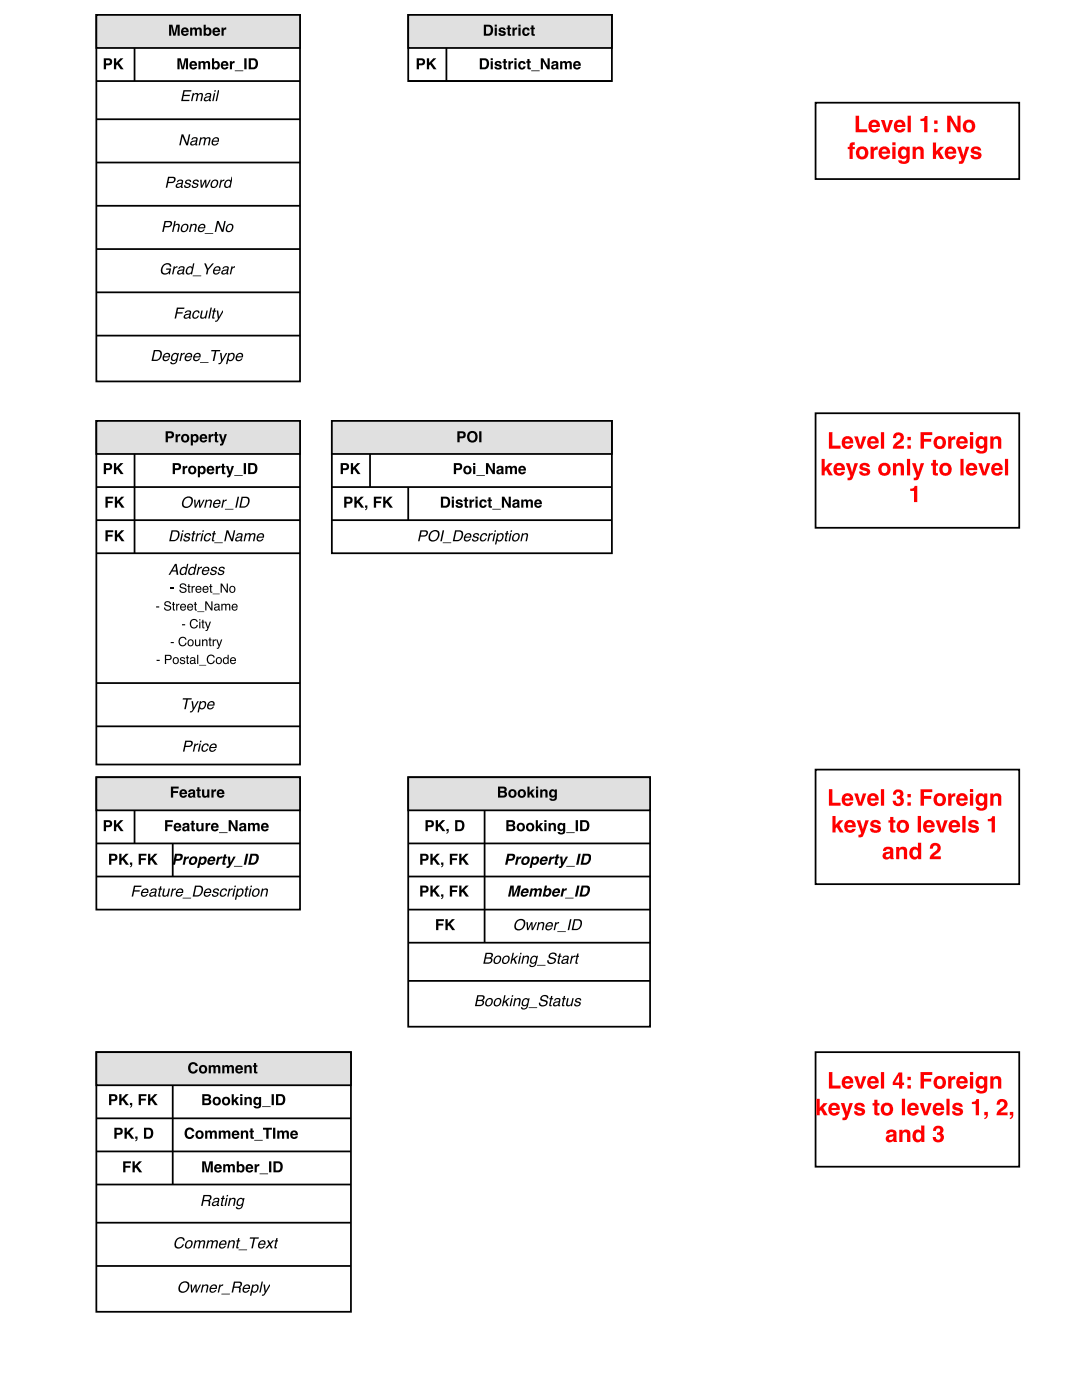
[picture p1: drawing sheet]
<svg xmlns="http://www.w3.org/2000/svg" width="216mm" height="279mm" viewBox="0 0 216 279" stroke-linecap="round" stroke-linejoin="round" font-family="sans-serif">
<path d="M19.2 3h40.7v73.1h-40.7z" fill="none" stroke="#000" stroke-width=".35"/>
<path d="M19.2 3h40.7v6.6h-40.7z" fill="#e0e0e0"/>
<path d="M19.2 3h40.7v6.6h-40.7zM19.2 16.2h40.7M26.8 9.6v6.6M19.2 23.8h40.7M19.2 32.4h40.7M19.2 41.1h40.7M19.2 49.7h40.7M19.2 58.3h40.7M19.2 67h40.7" fill="none" stroke="#000" stroke-width=".35"/>
<g fill="#000">
<path d="M21.2 12v.7h.4a.32 .32 0 0 0 .3-.4 .32 .32 0 0 0-.3-.3zM20.7 11.6h1a.7 .7 0 0 1 .7 .8 .7 .7 0 0 1-.8 .6h-.4v.8h-.5zM22.7 11.6h.5v.9l.8-.9h.6l-.9 .9 1 1.3h-.6l-.7-.9-.2 .2v.7h-.5z"/>
<path d="M33.7 4.9h.7l.4 1.8 .4-1.8h.7v2.2h-.5v-1.8l-.4 1.8h-.4l-.4-1.8v1.8h-.5zM36.7 5.9l-.1 .3h.6l-.2-.4zM36.3 5.7a.79 .79 0 0 1 1-.1 .79 .79 0 0 1 .4 .8h-1.2l.3 .4 .8-.2a.84 .84 0 0 1-1.2 .4 .84 .84 0 0 1-.1-1.3zM37.9 5.5h.4v.2a.51 .51 0 0 1 1 0 .54 .54 0 0 1 .6-.2 .54 .54 0 0 1 .4 .6v1h-.5v-1a.26 .26 0 0 0-.3-.3 .26 .26 0 0 0-.2 .4v.9h-.4v-.9a.27 .27 0 0 0-.3-.4 .27 .27 0 0 0-.2 .3v1h-.5zM40.6 4.9h.5v.8a.7 .7 0 0 1 .9-.1 .7 .7 0 0 1 .2 .9 .64 .64 0 0 1-.4 .6 .64 .64 0 0 1-.8-.2v.2h-.4zM41.2 5.9a.46 .46 0 0 0-.1 .6 .46 .46 0 0 0 .6 .2l.1-.5a.35 .35 0 0 0-.6-.3zM42.9 5.9l-.1 .3h.7l-.2-.4zM42.6 5.7a.79 .79 0 0 1 .9-.1 .79 .79 0 0 1 .4 .8h-1.1l.3 .4 .8-.2a.84 .84 0 0 1-1.3 .4 .84 .84 0 0 1 0-1.3zM44.2 5.5h.4v.3l.2-.2 .3-.1v.4a.43 .43 0 0 0-.5 .5v.7h-.4z"/>
<path d="M36.6 18h1.6l-.1 .3h-1.3l-.1 .6h1.2v.3h-1.3l-.1 .7h1.3v.3h-1.7zM38.5 18.6h.2v.2a.52 .52 0 0 1 .9 0 .49 .49 0 0 1 .6-.2 .49 .49 0 0 1 .3 .5l-.2 1.1h-.3l.2-1.3-.2-.1-.4 .2-.3 1.2h-.3l.3-1.2a.41 .41 0 0 0-.5-.1 .41 .41 0 0 0-.2 .4l-.2 .9h-.3zM41 19.6l-.1 .2a.48 .48 0 0 0 .6 .1 .48 .48 0 0 0 .3-.5zM41 18.8a.66 .66 0 0 1 1.2 .2l-.2 .9 .1 .1-.2 .2a.44 .44 0 0 0-.7 0 .46 .46 0 0 1-.6-.3 .46 .46 0 0 1 .5-.6l.7-.1 .1-.2a.39 .39 0 0 0-.4-.2 .39 .39 0 0 0-.4 .3h-.2zM42.7 18.6h.3l-.4 1.6h-.3zM42.8 18h.3l-.1 .3h-.3zM43.5 18l-.2 2.2h-.3z"/>
<path d="M35.4 11.6h.7l.4 1.8 .4-1.8h.6v2.2h-.4v-1.8l-.4 1.8h-.5l-.4-1.8v1.8h-.4zM38.3 12.6l-.1 .3h.7l-.2-.4zM38 12.4a.79 .79 0 0 1 .9-.1 .79 .79 0 0 1 .4 .8h-1.1l.3 .4 .8-.1a.84 .84 0 0 1-1.3 .3 .84 .84 0 0 1 0-1.3zM39.6 12.2h.4v.2a.51 .51 0 0 1 .9 0 .54 .54 0 0 1 .7-.2 .54 .54 0 0 1 .3 .6v1h-.4v-1a.26 .26 0 0 0-.3-.3 .26 .26 0 0 0-.2 .4v.9h-.5v-.9a.27 .27 0 0 0-.2-.4 .27 .27 0 0 0-.3 .4v.9h-.4zM42.3 11.6h.4v.8a.7 .7 0 0 1 1-.1 .7 .7 0 0 1 .2 .9 .64 .64 0 0 1-.5 .6 .64 .64 0 0 1-.7-.2v.2h-.4zM42.9 12.6a.46 .46 0 0 0-.2 .6 .46 .46 0 0 0 .6 .2l.1-.5a.35 .35 0 0 0-.5-.3zM44.6 12.6l-.1 .3h.6l-.2-.4zM44.3 12.4a.79 .79 0 0 1 .9-.1 .79 .79 0 0 1 .4 .8h-1.1l.2 .4 .9-.1a.84 .84 0 0 1-1.3 .3 .84 .84 0 0 1 0-1.3zM45.9 12.2h.4v.3l.1-.2 .4-.1v.4a.43 .43 0 0 0-.5 .5v.7h-.4zM46.9 14.1h1.7v.1h-1.7zM48.7 11.6h.5v2.2h-.5zM50.1 12v1.4a.74 .74 0 0 0 .9-.7 .74 .74 0 0 0-.9-.7zM49.6 11.6h1a1.11 1.11 0 0 1 .9 1.1 1.11 1.11 0 0 1-.9 1.1h-1z"/>
<path d="M33.5 35.3h1a.65 .65 0 0 1 .5 .7 .65 .65 0 0 1-.8 .5h-.6l-.2 1h-.3zM33.8 35.5l-.2 .8h.6a.39 .39 0 0 0 .5-.3 .39 .39 0 0 0-.3-.5zM35.4 36.9l-.1 .1a.48 .48 0 0 0 .6 .2 .48 .48 0 0 0 .3-.5zM35.4 36a.66 .66 0 0 1 1.1 .3l-.2 .9 .2 .1-.2 .2a.44 .44 0 0 0-.7 0 .46 .46 0 0 1-.6-.3 .46 .46 0 0 1 .4-.6l.8-.1 .1-.2a.39 .39 0 0 0-.4-.2 .39 .39 0 0 0-.4 .3h-.2zM37 36.1a.61 .61 0 0 1 .7-.3 .61 .61 0 0 1 .4 .5h-.2a.34 .34 0 0 0-.4-.2 .34 .34 0 0 0-.3 .3h.1a.58 .58 0 0 1 .6 .2 .58 .58 0 0 1 0 .7 .65 .65 0 0 1-.7 .2 .65 .65 0 0 1-.5-.5h.3a.36 .36 0 0 0 .4 .3 .36 .36 0 0 0 .3-.4 .58 .58 0 0 1-.6-.2 .58 .58 0 0 1-.1-.6zM38.6 36.1a.61 .61 0 0 1 .6-.3 .61 .61 0 0 1 .5 .5h-.3a.34 .34 0 0 0-.3-.2 .34 .34 0 0 0-.4 .3h.1a.58 .58 0 0 1 .6 .2 .58 .58 0 0 1 0 .7 .65 .65 0 0 1-.6 .2 .65 .65 0 0 1-.5-.5h.2a.36 .36 0 0 0 .4 .3 .36 .36 0 0 0 .3-.4 .58 .58 0 0 1-.5-.2 .58 .58 0 0 1-.1-.6zM39.9 35.9h.3l.1 1.2 .6-1.2h.3v1.2l.6-1.2h.3l-.8 1.6h-.3l-.1-1.3-.6 1.3h-.2zM42.5 36.2a.55 .55 0 0 0-.2 .7 .55 .55 0 0 0 .5 .4 .79 .79 0 0 0 .3-1.2zM42.4 36.1a.71 .71 0 0 1 1-.1 .71 .71 0 0 1 0 1.1 .74 .74 0 0 1-1.2 .3 .74 .74 0 0 1 0-1.2zM44 35.9h.3l-.1 .2 .6-.3-.1 .3a.52 .52 0 0 0-.6 .4l-.2 1h-.2zM45.2 36.2a.54 .54 0 0 0-.2 .7 .54 .54 0 0 0 .5 .3 .68 .68 0 0 0 .1-1.1zM45 36.1l.6-.3 .4 .3 .2-.8h.1l-.3 2.2h-.3l.1-.3a.63 .63 0 0 1-.9 .2 .63 .63 0 0 1-.1-.9z"/>
<path d="M36.2 26.8h.4l.7 1.8 .4-1.8h.3l-.5 2.2h-.3l-.8-1.8-.4 1.8h-.2zM38.3 28.4l-.1 .2a.48 .48 0 0 0 .6 .2 .48 .48 0 0 0 .3-.6zM38.3 27.6a.66 .66 0 0 1 1.1 .2l-.2 1h.2l-.2 .2a.44 .44 0 0 0-.7 0 .46 .46 0 0 1-.6-.3 .46 .46 0 0 1 .4-.6l.8-.1 .1-.1a.39 .39 0 0 0-.4-.3 .39 .39 0 0 0-.4 .3h-.2zM40 27.4h.2v.2a.52 .52 0 0 1 .9 0 .49 .49 0 0 1 .6-.2 .49 .49 0 0 1 .3 .5l-.2 1.1h-.3l.2-1.2-.2-.2-.4 .3-.3 1.1h-.2l.2-1.2a.41 .41 0 0 0-.5-.1 .41 .41 0 0 0-.2 .5l-.2 .8h-.3zM42.6 27.6a.65 .65 0 0 1 .8-.2 .65 .65 0 0 1 .3 .9h-1.2a.43 .43 0 0 0 .3 .5 .43 .43 0 0 0 .5-.3h.3a.73 .73 0 0 1-1.1 .5 .73 .73 0 0 1-.1-1.2zM42.8 27.7l-.2 .4h.8v-.3a.42 .42 0 0 0-.6-.1z"/>
<path d="M32.8 44.1h1a.65 .65 0 0 1 .5 .8 .65 .65 0 0 1-.8 .5h-.6l-.2 .9h-.3zM33.1 44.4l-.2 .7h.6a.39 .39 0 0 0 .5-.3 .39 .39 0 0 0-.3-.4zM34.8 44.1h.3l-.2 .8a.52 .52 0 0 1 .6-.2 .52 .52 0 0 1 .3 .6l-.2 1h-.2l.2-1a.37 .37 0 0 0-.4-.4 .37 .37 0 0 0-.4 .3l-.2 1.1h-.3zM36.6 45.1a.55 .55 0 0 0-.3 .6 .55 .55 0 0 0 .6 .4 .79 .79 0 0 0 .2-1.2zM36.4 44.9a.71 .71 0 0 1 1.1-.1 .71 .71 0 0 1-.1 1.1 .74 .74 0 0 1-1.1 .3 .74 .74 0 0 1 0-1.1zM38.1 44.7h.2v.2a.52 .52 0 0 1 .6-.2 .52 .52 0 0 1 .3 .6l-.2 1h-.3l.3-1a.38 .38 0 0 0-.4-.4 .38 .38 0 0 0-.4 .4l-.2 1h-.3zM39.8 44.9a.65 .65 0 0 1 .9-.2 .65 .65 0 0 1 .2 .9h-1.1a.43 .43 0 0 0 .3 .5 .43 .43 0 0 0 .5-.3h.3a.73 .73 0 0 1-1.1 .4 .73 .73 0 0 1-.1-1.1zM40 45l-.2 .4h.9v-.3a.42 .42 0 0 0-.7-.1zM40.9 46.5h1.7l-.1 .2h-1.7zM43.3 44.1h.4l.7 1.8 .4-1.8h.2l-.4 2.2h-.4l-.7-1.8-.4 1.8h-.3zM45.5 45.1a.55 .55 0 0 0-.2 .6 .55 .55 0 0 0 .5 .4 .79 .79 0 0 0 .3-1.2zM45.4 44.9a.71 .71 0 0 1 1.1-.1 .71 .71 0 0 1-.1 1.1 .74 .74 0 0 1-1.2 .3 .74 .74 0 0 1 0-1.1z"/>
<path d="M32.6 52.8a.88 .88 0 0 1 .9-.3 .88 .88 0 0 1 .7 .7h-.3a.71 .71 0 0 0-.8-.4 .71 .71 0 0 0-.6 .6 .74 .74 0 0 0 .3 1.2 .74 .74 0 0 0 1-.8h-.7l.1-.2h.9l-.2 1.2h-.2v-.3a.91 .91 0 0 1-1.3 .2 .91 .91 0 0 1-.2-1.3zM34.7 53.2h.2v.2l.5-.3v.3a.52 .52 0 0 0-.6 .4l-.2 1h-.3zM35.7 54.2l-.1 .1a.48 .48 0 0 0 .6 .2 .48 .48 0 0 0 .3-.6zM35.7 53.3a.66 .66 0 0 1 1.1 .3l-.2 .9 .2 .1-.2 .2a.44 .44 0 0 0-.7 0 .46 .46 0 0 1-.6-.4 .46 .46 0 0 1 .4-.5l.8-.1 .1-.2a.39 .39 0 0 0-.4-.3 .39 .39 0 0 0-.4 .3h-.2zM37.6 53.5a.54 .54 0 0 0-.3 .6 .54 .54 0 0 0 .6 .4 .68 .68 0 0 0 0-1.1zM37.4 53.4l.5-.3 .5 .3 .1-.8h.3l-.5 2.2h-.2v-.3a.63 .63 0 0 1-.9 .2 .63 .63 0 0 1-.1-.9zM38.5 55h1.7l-.1 .1h-1.7zM40.7 52.6h.4l.4 1 .8-1h.4l-1.1 1.3-.2 .9h-.3l.2-.9zM42.9 53.4a.65 .65 0 0 1 .8-.2 .65 .65 0 0 1 .3 .8h-1.2a.43 .43 0 0 0 .3 .6 .43 .43 0 0 0 .5-.3h.3a.73 .73 0 0 1-1.1 .4 .73 .73 0 0 1-.1-1.2zM43 53.5l-.2 .3h.9v-.3a.42 .42 0 0 0-.7 0zM44.5 54.2l-.1 .1a.48 .48 0 0 0 .6 .2 .48 .48 0 0 0 .3-.6zM44.5 53.3a.66 .66 0 0 1 1.1 .3l-.2 .9 .2 .1-.2 .2a.44 .44 0 0 0-.7 0 .46 .46 0 0 1-.6-.4 .46 .46 0 0 1 .4-.5l.8-.1 .1-.2a.39 .39 0 0 0-.4-.3 .39 .39 0 0 0-.4 .3h-.2zM46.2 53.2h.2v.2l.4-.3v.3l-.4 .3-.3 1.1h-.3z"/>
<path d="M30.9 70.1l-.3 1.7h.5a.97 .97 0 0 0 .8-.7 .97 .97 0 0 0-.2-1zM30.7 69.9h.9a.95 .95 0 0 1 .8 .7 .95 .95 0 0 1-.4 .9l-.2 .3a1.76 1.76 0 0 1-1.6 .2zM32.8 70.6a.65 .65 0 0 1 .9-.1 .65 .65 0 0 1 .2 .8h-1.2a.43 .43 0 0 0 .3 .6 .43 .43 0 0 0 .6-.4h.2a.73 .73 0 0 1-1.1 .5 .73 .73 0 0 1-.1-1.2zM33 70.8l-.2 .3h.9v-.3a.42 .42 0 0 0-.7 0zM34.5 70.6l.5-.2 .4 .3 .1-.2h.2l-.3 1.4a.82 .82 0 0 1-.5 .7 .82 .82 0 0 1-.9-.2v-.2h.2a.5 .5 0 0 0 .7 .2 .5 .5 0 0 0 .3-.6 .62 .62 0 0 1-.9 .1 .62 .62 0 0 1-.1-.9zM34.7 70.8l-.3 .5a.43 .43 0 0 0 .3 .5 .43 .43 0 0 0 .5-.4 .43 .43 0 0 0 .1-.6 .43 .43 0 0 0-.6 0zM36.1 70.4h.3l-.1 .3 .6-.3-.1 .3a.52 .52 0 0 0-.6 .4l-.2 .9h-.2zM37.2 70.6a.65 .65 0 0 1 .9-.1 .65 .65 0 0 1 .2 .8h-1.2a.43 .43 0 0 0 .3 .6 .43 .43 0 0 0 .6-.4h.2a.73 .73 0 0 1-1.1 .5 .73 .73 0 0 1-.1-1.2zM37.4 70.8l-.2 .3h.9v-.3a.42 .42 0 0 0-.7 0zM38.9 70.6a.65 .65 0 0 1 .9-.1 .65 .65 0 0 1 .2 .8h-1.2a.43 .43 0 0 0 .3 .6 .43 .43 0 0 0 .6-.4h.2a.73 .73 0 0 1-1.1 .5 .73 .73 0 0 1-.1-1.2zM39.1 70.8l-.2 .3h.9l-.1-.3a.42 .42 0 0 0-.6 0zM39.9 72.3h1.7v.1h-1.7zM42.2 69.9h1.8l-.1 .2h-.7l-.4 1.9h-.3l.4-1.9h-.8zM43.9 70.4h.3l.2 1.3 .7-1.3h.3l-.4 .7a2.93 2.93 0 0 1-1.3 1.6h-.1v-.3h.3l.2-.3zM45.9 70.8a.62 .62 0 0 0 .1 1.1 .66 .66 0 0 0 .5-.6 .66 .66 0 0 0-.3-.7zM45.6 70.5h.2v.2a.58 .58 0 0 1 .8-.2 .58 .58 0 0 1 .2 .7 .75 .75 0 0 1-.4 .8 .75 .75 0 0 1-.9-.1l-.1 .8h-.3zM47.4 70.6a.65 .65 0 0 1 .8-.1 .65 .65 0 0 1 .3 .8h-1.2a.43 .43 0 0 0 .3 .6 .43 .43 0 0 0 .5-.4h.3a.73 .73 0 0 1-1.1 .5 .73 .73 0 0 1-.1-1.2zM47.6 70.8l-.3 .3h.9v-.3a.42 .42 0 0 0-.6 0z"/>
<path d="M35.3 61.4h1.5v.3h-1.3l-.1 .6h1.1l-.1 .3h-1.1l-.2 1h-.3zM37 63l-.1 .1a.48 .48 0 0 0 .6 .2 .48 .48 0 0 0 .3-.5zM37 62.2a.66 .66 0 0 1 1.1 .2l-.2 .9 .2 .1-.2 .2a.44 .44 0 0 0-.7 0 .46 .46 0 0 1-.6-.3 .46 .46 0 0 1 .4-.6l.8-.1 .1-.2a.39 .39 0 0 0-.4-.2 .39 .39 0 0 0-.4 .3h-.2zM38.7 62.2a.59 .59 0 0 1 .7-.3 .59 .59 0 0 1 .4 .6h-.3a.41 .41 0 0 0-.4-.3 .41 .41 0 0 0-.4 .4v.2a.41 .41 0 0 0 .2 .6 .41 .41 0 0 0 .5-.4h.3a.68 .68 0 0 1-.9 .6 .68 .68 0 0 1-.3-1zM40.2 62h.3l-.3 1.1a.45 .45 0 0 0 .6 .2 .45 .45 0 0 0 .2-.5l.2-.8h.3l-.4 1.6h-.2v-.3a.51 .51 0 0 1-.6 .3 .51 .51 0 0 1-.4-.5zM42 61.4h.3l-.5 2.2h-.2zM42.7 61.5h.3l-.1 .5h.2v.2h-.3l-.2 1 .2 .2v.2a.32 .32 0 0 1-.5-.3l.3-1.1h-.3l.1-.2h.2zM43.2 62h.3l.2 1.3 .7-1.3h.1l-.2 .7a2.93 2.93 0 0 1-1.2 1.5h-.2l.1-.2h.2l.3-.4z"/>
</g>
<path d="M19.2 84h40.7v68.6h-40.7z" fill="#fff"/>
<path d="M19.2 84h40.7v68.6h-40.7z" fill="none" stroke="#000" stroke-width=".35"/>
<path d="M19.2 84h40.7v6.6h-40.7z" fill="#e0e0e0"/>
<path d="M19.2 84h40.7v6.6h-40.7zM19.2 97.2h40.7M26.8 90.6v19.8M19.2 103.8h40.7M19.2 110.4h40.7M19.2 136.3h40.7M19.2 145h40.7" fill="none" stroke="#000" stroke-width=".35"/>
<g fill="#000">
<path d="M33.9 117.3h.8v.3h-.8z"/>
<path d="M21 99.1h1.6v.4h-1.1v.5h1v.4h-1v.9h-.5zM22.9 99.1h.5v.9l.8-.9h.6l-.9 .9 1 1.3h-.6l-.7-.9-.2 .2v.7h-.5z"/>
<path d="M21.2 92.8v.6h.4a.32 .32 0 0 0 .3-.3 .32 .32 0 0 0-.3-.3zM20.7 92.4h1a.7 .7 0 0 1 .7 .7 .7 .7 0 0 1-.8 .7h-.4v.8h-.5zM22.7 92.4h.5v.9l.8-.9h.6l-.9 .9 1 1.3h-.6l-.7-.9-.2 .2v.7h-.5z"/>
<path d="M33.5 86.5v.6h.4a.32 .32 0 0 0 .4-.3 .32 .32 0 0 0-.4-.3zM33.1 86.1h.9a.7 .7 0 0 1 .7 .7 .7 .7 0 0 1-.7 .7h-.5v.8h-.4zM35 86.6h.4v.3l.2-.2 .4-.1v.4a.43 .43 0 0 0-.5 .5v.8h-.5zM36.7 87.1a.47 .47 0 0 0-.1 .6 .47 .47 0 0 0 .6 .1 .47 .47 0 0 0 .1-.6 .47 .47 0 0 0-.6-.1zM36.1 87.4a.86 .86 0 0 1 1.7 0 .86 .86 0 0 1-1.7 0zM38.6 87a.46 .46 0 0 0-.2 .7 .46 .46 0 0 0 .7 .1v-.7zM38.1 86.6h.4v.3a.7 .7 0 0 1 .9-.1 .7 .7 0 0 1 .2 .9 .63 .63 0 0 1-.4 .6 .63 .63 0 0 1-.7-.2v.8h-.4zM40.4 87l-.1 .3h.6l-.2-.3zM40 86.8a.79 .79 0 0 1 1-.1 .79 .79 0 0 1 .4 .9h-1.2l.3 .4 .8-.2a.84 .84 0 0 1-1.2 .3 .84 .84 0 0 1-.1-1.3zM41.6 86.6h.4v.3l.2-.2 .4-.1v.4a.43 .43 0 0 0-.5 .5v.8h-.5zM42.9 86.2h.4v.5h.3v.3h-.3v.9l.3 .1v.3l-.6-.1-.1-.1v-1.1h-.2v-.3h.2zM43.7 86.6h.4l.4 1.2 .3-1.2h.5l-.6 1.6a.64 .64 0 0 1-.8 .7v-.3l.3-.1 .1-.2z"/>
<path d="M34.9 92.8v.6h.4a.32 .32 0 0 0 .4-.3 .32 .32 0 0 0-.4-.3zM34.5 92.4h.9a.7 .7 0 0 1 .7 .7 .7 .7 0 0 1-.7 .7h-.5v.8h-.4zM36.4 93h.4v.3l.2-.2 .4-.1v.4a.43 .43 0 0 0-.5 .4v.8h-.5zM38.1 93.4a.47 .47 0 0 0-.1 .7 .47 .47 0 0 0 .6 .1 .47 .47 0 0 0 .1-.7 .47 .47 0 0 0-.6-.1zM37.5 93.8a.86 .86 0 0 1 1.7 0 .86 .86 0 0 1-1.7 0zM40.1 93.4a.46 .46 0 0 0-.2 .6 .46 .46 0 0 0 .6 .2v-.7zM39.5 93h.4v.2a.7 .7 0 0 1 .9-.1 .7 .7 0 0 1 .2 .9 .63 .63 0 0 1-.4 .6 .63 .63 0 0 1-.7-.2v.9h-.4zM41.8 93.4l-.1 .2h.6l-.2-.3zM41.4 93.2a.79 .79 0 0 1 1-.2 .79 .79 0 0 1 .4 .9h-1.1l.2 .4 .8-.2a.84 .84 0 0 1-1.2 .4 .84 .84 0 0 1-.1-1.3zM43 93h.4v.3l.2-.2 .4-.1v.4a.43 .43 0 0 0-.5 .4v.8h-.5zM44.3 92.6h.4v.4h.3v.3h-.3v.9l.3 .1v.3h-.5l-.2-.2v-1.1h-.2v-.3h.2zM45.1 93h.4l.4 1.2 .3-1.2h.5l-.6 1.6a.64 .64 0 0 1-.8 .7v-.4h.3l.1-.2zM46.7 94.8h1.7v.2h-1.7zM48.6 92.4h.5v2.2h-.5zM50 92.8v1.4a.74 .74 0 0 0 .9-.7 .74 .74 0 0 0-.9-.7zM49.5 92.4h1a1.11 1.11 0 0 1 .9 1.1 1.11 1.11 0 0 1-.9 1.1h-1z"/>
<path d="M36.7 99.5a1.01 1.01 0 0 1 1.5-.3 1.01 1.01 0 0 1 0 1.6 1.03 1.03 0 0 1-1.5 .5 1.03 1.03 0 0 1-.2-1.6zM37 99.6a.93 .93 0 0 0 0 1.5 .99 .99 0 0 0 1.1-.6 .99 .99 0 0 0-.3-1.1h-.4zM38.7 99.7h.3l.1 1.3 .5-1.3h.3l.1 1.3 .6-1.3h.2l-.8 1.6h-.2l-.1-1.2-.6 1.2h-.3zM41.1 99.7h.2v.3a.52 .52 0 0 1 .6-.3 .52 .52 0 0 1 .4 .6l-.3 1h-.2l.2-1a.38 .38 0 0 0-.4-.4 .38 .38 0 0 0-.4 .4l-.2 1h-.3zM42.9 99.9a.65 .65 0 0 1 .8-.2 .65 .65 0 0 1 .3 .9h-1.2a.43 .43 0 0 0 .3 .5 .43 .43 0 0 0 .5-.3h.3a.73 .73 0 0 1-1.1 .5 .73 .73 0 0 1-.1-1.2zM43 100.1l-.2 .3h.9v-.3a.42 .42 0 0 0-.7 0zM44.5 99.7h.2v.3l.6-.3-.1 .3a.52 .52 0 0 0-.6 .4l-.2 .9h-.3zM44.9 101.5h1.7v.2h-1.7zM47.4 99.1h.3l-.5 2.2h-.3zM48.4 99.4l-.3 1.7h.5a.97 .97 0 0 0 .8-.7 .97 .97 0 0 0-.2-1zM48.2 99.1h.9a.98 .98 0 0 1 .4 1.7l-.2 .2a1.76 1.76 0 0 1-1.6 .3z"/>
<path d="M21 105.8h1.6v.4h-1.1v.5h1v.4h-1v.9h-.5zM22.9 105.8h.5v.9l.8-.9h.6l-.9 .9 1 1.3h-.6l-.7-.9-.2 .2v.7h-.5z"/>
<path d="M34.5 106.1l-.4 1.7h.5a.97 .97 0 0 0 .8-.7 .97 .97 0 0 0-.2-1zM34.2 105.8h.9a.95 .95 0 0 1 .8 .7 .95 .95 0 0 1-.4 1l-.1 .2a1.76 1.76 0 0 1-1.6 .3zM36.2 106.4h.3l-.3 1.6h-.3zM36.4 105.8h.2v.3h-.3zM36.9 106.6a.61 .61 0 0 1 .6-.2 .61 .61 0 0 1 .5 .5h-.3a.34 .34 0 0 0-.3-.3 .34 .34 0 0 0-.3 .3v.1a.58 .58 0 0 1 .6 .2 .58 .58 0 0 1 .1 .6 .65 .65 0 0 1-.7 .3 .65 .65 0 0 1-.5-.6h.2a.36 .36 0 0 0 .5 .4 .36 .36 0 0 0 .3-.5 .58 .58 0 0 1-.6-.2 .58 .58 0 0 1-.1-.6zM38.6 106h.3l-.1 .4h.2v.2h-.3l-.2 1.1 .2 .1v.2a.32 .32 0 0 1-.5-.3l.3-1.1h-.3l.1-.2h.2zM39.3 106.4h.3l-.1 .3 .6-.3-.1 .3a.52 .52 0 0 0-.6 .4l-.2 .9h-.2zM40.3 106.4h.3l-.4 1.6h-.2zM40.4 105.8h.3l-.1 .3h-.2zM41 106.6a.59 .59 0 0 1 .7-.2 .59 .59 0 0 1 .4 .6h-.2a.41 .41 0 0 0-.5-.4 .41 .41 0 0 0-.4 .5v.2a.41 .41 0 0 0 .3 .5 .41 .41 0 0 0 .5-.3h.2a.68 .68 0 0 1-.9 .5 .68 .68 0 0 1-.3-1zM42.7 106h.2l-.1 .4h.3l-.1 .2h-.2l-.2 1.1 .2 .1-.1 .2a.32 .32 0 0 1-.4-.3l.2-1.1h-.2v-.2h.3zM42.8 108.3h1.7l-.1 .1h-1.7zM45.2 105.8h.4l.7 1.8 .4-1.8h.2l-.4 2.2h-.4l-.7-1.7-.4 1.7h-.3zM47.3 107.5l-.1 .1a.48 .48 0 0 0 .6 .2 .48 .48 0 0 0 .3-.6zM47.3 106.6a.66 .66 0 0 1 1.1 .2l-.2 1h.2l-.2 .3a.44 .44 0 0 0-.7 0 .46 .46 0 0 1-.6-.4 .46 .46 0 0 1 .4-.5l.7-.2 .1-.1a.39 .39 0 0 0-.3-.3 .39 .39 0 0 0-.4 .3h-.3zM48.9 106.4h.3v.3a.52 .52 0 0 1 .9-.1 .49 .49 0 0 1 .5-.2 .49 .49 0 0 1 .4 .6l-.3 1h-.2l.2-1.2-.2-.2-.4 .3-.3 1.1h-.3l.3-1.2a.41 .41 0 0 0-.5-.1 .41 .41 0 0 0-.3 .5l-.1 .8h-.3zM51.5 106.6a.65 .65 0 0 1 .9-.2 .65 .65 0 0 1 .2 .9h-1.1a.43 .43 0 0 0 .3 .5 .43 .43 0 0 0 .5-.3h.3a.73 .73 0 0 1-1.1 .5 .73 .73 0 0 1-.1-1.2zM51.7 106.8l-.2 .3h.9v-.3a.42 .42 0 0 0-.7 0z"/>
<path d="M35 112.9l-.6 .9h.7zM34.9 112.5h.4l.3 2.2h-.3l-.1-.6h-.9l-.4 .6h-.3zM36.4 113.5a.54 .54 0 0 0-.3 .6 .54 .54 0 0 0 .6 .4 .68 .68 0 0 0 0-1.2zM36.2 113.4l.5-.3 .4 .2 .2-.8h.3l-.5 2.2h-.2v-.2a.63 .63 0 0 1-.9 .2 .63 .63 0 0 1-.1-1zM38.1 113.5a.54 .54 0 0 0-.3 .6 .54 .54 0 0 0 .5 .4 .68 .68 0 0 0 .1-1.2zM37.9 113.4l.5-.3 .4 .2 .2-.8h.3l-.5 2.2h-.2v-.2a.63 .63 0 0 1-.9 .2 .63 .63 0 0 1-.1-1zM39.5 113.1h.3l-.1 .3 .6-.3v.3a.52 .52 0 0 0-.6 .4l-.2 .9h-.3zM40.6 113.3a.65 .65 0 0 1 .9-.1 .65 .65 0 0 1 .2 .8h-1.1a.43 .43 0 0 0 .3 .5 .43 .43 0 0 0 .5-.3h.3a.73 .73 0 0 1-1.1 .5 .73 .73 0 0 1-.1-1.2zM40.8 113.5l-.2 .3h.9v-.3a.42 .42 0 0 0-.7 0zM42.2 113.3a.61 .61 0 0 1 .7-.2 .61 .61 0 0 1 .4 .5h-.2a.34 .34 0 0 0-.4-.3 .34 .34 0 0 0-.3 .3v.1a.58 .58 0 0 1 .6 .2 .58 .58 0 0 1 .1 .6 .65 .65 0 0 1-.7 .3 .65 .65 0 0 1-.5-.6h.3a.36 .36 0 0 0 .4 .4 .36 .36 0 0 0 .3-.5 .58 .58 0 0 1-.6-.2 .58 .58 0 0 1-.1-.6zM43.7 113.3a.61 .61 0 0 1 .7-.2 .61 .61 0 0 1 .4 .5h-.2a.34 .34 0 0 0-.4-.3 .34 .34 0 0 0-.3 .3l.1 .1a.58 .58 0 0 1 .6 .2 .58 .58 0 0 1 0 .6 .65 .65 0 0 1-.7 .3 .65 .65 0 0 1-.5-.6h.3a.36 .36 0 0 0 .4 .4 .36 .36 0 0 0 .3-.5 .58 .58 0 0 1-.6-.2 .58 .58 0 0 1-.1-.6z"/>
<path d="M36 116.6a.72 .72 0 0 1 1.2 .4h-.2a.42 .42 0 0 0-.5-.4 .42 .42 0 0 0-.4 .4 1.47 1.47 0 0 1 1.1 .8 .74 .74 0 0 1-.7 .5 .74 .74 0 0 1-.7-.6h.2a.48 .48 0 0 0 .5 .4 .48 .48 0 0 0 .5-.4l-.4-.2a.56 .56 0 0 1-.7-.2 .56 .56 0 0 1 .1-.7zM37.6 116.6h.2v.4h.2v.1h-.2v.9l.2 .1v.2h-.3l-.1-.2v-1h-.2v-.1h.2zM38.2 117h.2v.2l.5-.3v.3l-.4 .2v.9h-.3zM39.2 117.1a.61 .61 0 0 1 .7-.1 .61 .61 0 0 1 .3 .7h-1a.38 .38 0 0 0 .3 .4 .38 .38 0 0 0 .5-.2h.2a.65 .65 0 0 1-.9 .4 .65 .65 0 0 1-.2-1zM39.3 117.2l-.1 .3h.8l-.2-.3zM40.6 117.1a.61 .61 0 0 1 .7-.1 .61 .61 0 0 1 .3 .7h-1a.38 .38 0 0 0 .3 .4 .38 .38 0 0 0 .5-.2h.2a.65 .65 0 0 1-.9 .4 .65 .65 0 0 1-.2-1zM40.8 117.2l-.2 .3h.8l-.2-.3zM41.9 116.6h.3v.4h.2v.1h-.2v.9l.2 .1v.2h-.3l-.2-.2v-1h-.2v-.1h.2zM42.4 118.5h1.4v.1h-1.4zM44 116.5h.3l.9 1.4v-1.4h.3v1.8h-.3l-.9-1.5v1.5h-.3zM46.1 117.3a.44 .44 0 0 0-.1 .7 .44 .44 0 0 0 .7-.2v-.4a.37 .37 0 0 0-.2-.3 .37 .37 0 0 0-.4 .2zM45.9 117.1a.65 .65 0 0 1 .9 .1 .65 .65 0 0 1-.1 .9 .65 .65 0 0 1-.9-.1v-.6z"/>
<path d="M31.1 121h.7v.2h-.7zM32.9 120.1a.72 .72 0 0 1 1.2 .4h-.2a.42 .42 0 0 0-.5-.3 .42 .42 0 0 0-.4 .4 1.47 1.47 0 0 1 1.2 .7 .74 .74 0 0 1-.8 .6 .74 .74 0 0 1-.7-.7h.2a.48 .48 0 0 0 .5 .5 .48 .48 0 0 0 .5-.5l-.4-.2a.56 .56 0 0 1-.6-.2 .56 .56 0 0 1 0-.7zM34.5 120.1h.2v.4h.2v.2h-.2v.9l.2 .1v.1h-.3l-.1-.1v-1h-.2v-.2h.2zM35.2 120.5h.2v.2l.4-.2v.2l-.4 .2v.9h-.2zM36.1 120.7a.61 .61 0 0 1 .7-.1 .61 .61 0 0 1 .3 .6h-.9a.38 .38 0 0 0 .2 .5 .38 .38 0 0 0 .5-.3h.2a.65 .65 0 0 1-.9 .4 .65 .65 0 0 1-.2-1zM36.3 120.8l-.1 .3h.7l-.2-.4zM37.5 120.7a.61 .61 0 0 1 .7-.1 .61 .61 0 0 1 .3 .6h-.9a.38 .38 0 0 0 .3 .5 .38 .38 0 0 0 .4-.3h.2a.65 .65 0 0 1-.9 .4 .65 .65 0 0 1-.2-1zM37.7 120.8l-.1 .3h.7l-.2-.4zM38.9 120.1h.2v.4h.2v.2h-.2v.9l.2 .1v.1h-.3l-.1-.1v-1h-.2v-.2h.2zM39.4 122h1.4v.2h-1.4zM41 120h.2l1 1.5v-1.5h.2v1.8h-.3l-.9-1.4v1.4h-.2zM43 121.4l-.1 .1a.34 .34 0 0 0 .5 .1 .34 .34 0 0 0 .1-.4zM42.9 120.6l.6-.1 .3 .2v.9l.2 .2h-.3l-.1-.1a.44 .44 0 0 1-.8 .1 .44 .44 0 0 1 .3-.7l.5-.1a.3 .3 0 0 0-.3-.4 .3 .3 0 0 0-.3 .3h-.2zM44.2 120.5h.2v.2a.43 .43 0 0 1 .7 0 .44 .44 0 0 1 .5-.2 .44 .44 0 0 1 .4 .5v.8h-.3v-1l-.2-.1-.3 .2v.9h-.3v-1l-.3-.1-.2 .2v.9h-.2zM46.4 120.7a.61 .61 0 0 1 .7-.1 .61 .61 0 0 1 .3 .6h-1a.38 .38 0 0 0 .3 .5 .38 .38 0 0 0 .5-.3h.2a.65 .65 0 0 1-.9 .4 .65 .65 0 0 1-.2-1zM46.6 120.8l-.1 .3h.7l-.2-.4z"/>
<path d="M31.2 131.7h.7v.2h-.7zM32.9 130.7h.8a.53 .53 0 0 1 .6 .5 .53 .53 0 0 1-.6 .5h-.5v.8h-.3zM33.2 130.9v.6h.4a.32 .32 0 0 0 .4-.3 .32 .32 0 0 0-.4-.3zM34.8 131.5a.44 .44 0 0 0-.1 .7 .44 .44 0 0 0 .7-.2v-.4a.37 .37 0 0 0-.2-.3 .37 .37 0 0 0-.4 .2zM34.6 131.3a.65 .65 0 0 1 .9 .1 .65 .65 0 0 1-.1 .9 .65 .65 0 0 1-.9-.1v-.5zM36 131.3l.7-.1 .2 .4h-.2a.28 .28 0 0 0-.3-.3 .28 .28 0 0 0-.2 .3 .56 .56 0 0 1 .6 .8 .58 .58 0 0 1-.9-.3h.2a.32 .32 0 0 0 .3 .3 .32 .32 0 0 0 .3-.3v-.1a.55 .55 0 0 1-.6-.2 .55 .55 0 0 1-.1-.5zM37.3 130.8h.2v.4h.2v.2h-.2v.8l.2 .1v.2h-.3l-.1-.1v-1h-.2v-.2h.2zM38.1 132v.1a.34 .34 0 0 0 .5 .2 .34 .34 0 0 0 .1-.4zM38.1 131.2h.6l.2 .1 .1 1 .1 .2h-.2l-.1-.2a.44 .44 0 0 1-.8 .2 .44 .44 0 0 1 .3-.8l.4-.1a.3 .3 0 0 0-.2-.3 .3 .3 0 0 0-.4 .3h-.2zM39.3 130.7h.3v1.8h-.3zM39.7 132.7h1.4v.1h-1.4zM41.5 130.9a.79 .79 0 0 1 .8-.3 .79 .79 0 0 1 .6 .6h-.3a.62 .62 0 0 0-.9-.3 .62 .62 0 0 0-.2 .9 .56 .56 0 0 0 .6 .5 .56 .56 0 0 0 .5-.5h.3a.85 .85 0 0 1-1.1 .7 .85 .85 0 0 1-.5-1.2zM43.4 131.5a.44 .44 0 0 0-.1 .7 .44 .44 0 0 0 .7-.2v-.4a.37 .37 0 0 0-.2-.3 .37 .37 0 0 0-.4 .2zM43.2 131.3a.65 .65 0 0 1 .9 .1 .65 .65 0 0 1-.1 .9 .65 .65 0 0 1-.9-.1v-.5zM44.8 131.5a.46 .46 0 0 0-.1 .6 .46 .46 0 0 0 .6 .1 .46 .46 0 0 0 .1-.6 .46 .46 0 0 0-.6-.1zM44.7 131.2h.5l.2 .1v-.6h.2v1.8h-.2v-.2a.61 .61 0 0 1-.8 .1 .61 .61 0 0 1-.1-.9zM46.1 131.3a.61 .61 0 0 1 .7-.1 .61 .61 0 0 1 .3 .7h-1a.38 .38 0 0 0 .3 .4 .38 .38 0 0 0 .5-.2h.2a.65 .65 0 0 1-.9 .4 .65 .65 0 0 1-.2-1zM46.2 131.5l-.1 .2h.8l-.2-.3z"/>
<path d="M34.1 128.1h.6v.3h-.6zM35.8 127.4a.79 .79 0 0 1 .8-.3 .79 .79 0 0 1 .6 .6h-.2a.62 .62 0 0 0-.9-.3 .62 .62 0 0 0-.2 .9 .56 .56 0 0 0 .5 .5 .56 .56 0 0 0 .6-.5h.2a.85 .85 0 0 1-1.1 .7 .85 .85 0 0 1-.5-1.2zM37.7 127.9a.44 .44 0 0 0 0 .7 .44 .44 0 0 0 .7-.1v-.4a.37 .37 0 0 0-.3-.3 .37 .37 0 0 0-.4 .1zM37.6 127.8a.65 .65 0 0 1 .9 .1 .65 .65 0 0 1-.1 .9 .65 .65 0 0 1-.9-.1l-.1-.6zM38.9 127.6h.2v1l.3 .2 .3-.2 .1-1h.2v1.3h-.2v-.1a.46 .46 0 0 1-.6 .2 .46 .46 0 0 1-.3-.5zM40.3 127.6h.2v.2a.47 .47 0 0 1 .6-.2 .47 .47 0 0 1 .3 .5v.8h-.2v-.8a.33 .33 0 0 0-.4-.3 .33 .33 0 0 0-.3 .5v.6h-.2zM41.8 127.2h.2v.4h.2v.2h-.2v.9l.2 .1v.1h-.3l-.1-.1v-1h-.2v-.2h.2zM42.4 127.6h.3v.2l.4-.2v.2l-.4 .3v.8h-.3zM43.1 127.6h.3l.3 1.1 .4-1.1h.3l-.3 .6a1.84 1.84 0 0 1-.7 1.3h-.1v-.2h.2l.1-.3z"/>
<path d="M36.3 124.6h.6v.2h-.6zM38.1 123.8a.79 .79 0 0 1 .8-.3 .79 .79 0 0 1 .6 .6h-.3a.62 .62 0 0 0-.8-.3 .62 .62 0 0 0-.3 .9 .56 .56 0 0 0 .6 .5 .56 .56 0 0 0 .5-.5h.3a.85 .85 0 0 1-1.1 .7 .85 .85 0 0 1-.5-1.2zM39.8 124.1h.2v1.3h-.2zM39.8 123.6h.2v.2h-.2zM40.4 123.7h.2v.4h.2v.1h-.2v.9l.2 .1v.2h-.3l-.1-.2v-1h-.2v-.1h.2zM40.9 124.1h.2l.4 1 .4-1h.2l-.2 .5a1.84 1.84 0 0 1-.8 1.3h-.1v-.2h.2l.2-.3z"/>
<path d="M36.5 139.3h1.8l-.1 .3h-.7l-.4 1.9h-.3l.4-1.9h-.8zM38.2 139.9h.3l.2 1.3 .7-1.3h.3l-.4 .7a2.93 2.93 0 0 1-1.3 1.6h-.1v-.3h.3l.3-.3zM40.2 140.3a.62 .62 0 0 0 .1 1.1 .66 .66 0 0 0 .5-.6 .66 .66 0 0 0-.3-.7zM39.9 139.9h.2v.3a.58 .58 0 0 1 .8-.3 .58 .58 0 0 1 .2 .8 .75 .75 0 0 1-.4 .8 .75 .75 0 0 1-.9-.1l-.1 .8h-.3zM41.7 140.1a.65 .65 0 0 1 .8-.1 .65 .65 0 0 1 .3 .8h-1.2a.43 .43 0 0 0 .3 .6 .43 .43 0 0 0 .5-.4h.3a.73 .73 0 0 1-1.1 .5 .73 .73 0 0 1-.1-1.2zM41.9 140.3l-.2 .3h.8v-.3a.42 .42 0 0 0-.6 0z"/>
<path d="M37 147.8h.9a.65 .65 0 0 1 .5 .8 .65 .65 0 0 1-.7 .5h-.7l-.2 .9h-.3zM37.2 148.1l-.2 .7h.6a.39 .39 0 0 0 .6-.3 .39 .39 0 0 0-.4-.4zM38.8 148.4h.3l-.1 .3 .6-.3-.1 .3a.52 .52 0 0 0-.6 .4l-.2 .9h-.2zM39.8 148.4h.3l-.3 1.6h-.3zM39.9 147.8h.3l-.1 .3h-.2zM40.5 148.6a.59 .59 0 0 1 .7-.2 .59 .59 0 0 1 .4 .5h-.2a.41 .41 0 0 0-.5-.3 .41 .41 0 0 0-.3 .4l-.1 .3a.41 .41 0 0 0 .3 .5 .41 .41 0 0 0 .5-.4h.2a.68 .68 0 0 1-.9 .6 .68 .68 0 0 1-.3-1zM42.1 148.6a.65 .65 0 0 1 .9-.2 .65 .65 0 0 1 .2 .9h-1.2a.43 .43 0 0 0 .3 .5 .43 .43 0 0 0 .6-.3h.2a.73 .73 0 0 1-1.1 .5 .73 .73 0 0 1-.1-1.2zM42.3 148.7l-.2 .4h.9l-.1-.3a.42 .42 0 0 0-.6-.1z"/>
</g>
<path d="M81.5 3h40.6v13.2h-40.6z" fill="#fff"/>
<path d="M81.5 3h40.6v13.2h-40.6z" fill="none" stroke="#000" stroke-width=".35"/>
<path d="M81.5 3h40.6v6.6h-40.6z" fill="#e0e0e0"/>
<path d="M81.5 3h40.6v6.6h-40.6zM81.5 16.2h40.6M89.1 9.6v6.6" fill="none" stroke="#000" stroke-width=".35"/>
<g fill="#000">
<path d="M83.6 12v.7h.4a.32 .32 0 0 0 .4-.4 .32 .32 0 0 0-.4-.3zM83.1 11.6h1a.7 .7 0 0 1 .7 .8 .7 .7 0 0 1-.7 .6h-.5v.8h-.5zM85.2 11.6h.4v.9l.9-.9h.6l-.9 .9 .9 1.3h-.6l-.7-.9-.2 .2v.7h-.4z"/>
<path d="M96.2 12v1.4a.74 .74 0 0 0 .9-.7 .74 .74 0 0 0-.9-.7zM95.7 11.6h1a1.11 1.11 0 0 1 .9 1.1 1.11 1.11 0 0 1-.9 1.1h-1zM97.9 11.6h.4v.4h-.4zM97.9 12.2h.4v1.6h-.4zM98.9 12.3a.75 .75 0 0 1 1.2 .4h-.4a.27 .27 0 0 0-.3-.2 .27 .27 0 0 0-.3 .2h.1a.73 .73 0 0 1 .8 .9 .81 .81 0 0 1-1.4-.3h.5a.32 .32 0 0 0 .3 .3 .32 .32 0 0 0 .3-.3h-.1a.73 .73 0 0 1-.8-.9zM100.5 11.8h.4v.4h.3v.3h-.3v1h.3v.3h-.5l-.2-.1v-1.2h-.2v-.3h.2zM101.4 12.2h.5v.3l.1-.2 .4-.1v.4a.43 .43 0 0 0-.5 .5v.7h-.5zM102.6 11.6h.5v.4h-.5zM102.6 12.2h.5v1.6h-.5zM103.6 12.4a.75 .75 0 0 1 .8-.2 .75 .75 0 0 1 .5 .6l-.5-.1a.39 .39 0 0 0-.5-.1 .39 .39 0 0 0-.1 .6l.4 .3 .2-.3h.5a.8 .8 0 0 1-1.1 .6 .8 .8 0 0 1-.3-1.2zM105.2 11.8h.5v.4h.2v.3h-.2v1h.2v.3h-.5l-.1-.1-.1-1.2h-.2v-.3h.2zM106 14.1h1.7v.1h-1.7zM107.9 11.6h.5l.9 1.6v-1.6h.4v2.2h-.5l-.9-1.5v1.5h-.4zM110.5 13.2l-.1 .3a.31 .31 0 0 0 .4 0 .31 .31 0 0 0 .1-.4zM110.1 12.4a.75 .75 0 0 1 1.3 .3l.1 1.1h-.5v-.2a.56 .56 0 0 1-.7 .3 .56 .56 0 0 1-.3-.8 .56 .56 0 0 1 .7-.3h.3a.26 .26 0 0 0-.3-.3 .26 .26 0 0 0-.3 .2h-.4zM111.8 12.2h.4v.2a.51 .51 0 0 1 .9 0 .54 .54 0 0 1 .6-.2 .54 .54 0 0 1 .4 .6v1h-.4v-1a.26 .26 0 0 0-.3-.3 .26 .26 0 0 0-.3 .4v.9h-.4v-.9a.27 .27 0 0 0-.2-.4 .27 .27 0 0 0-.3 .4v.9h-.4zM114.9 12.6l-.1 .3h.7l-.3-.4zM114.6 12.4a.79 .79 0 0 1 .9-.1 .79 .79 0 0 1 .4 .8h-1.1l.2 .4 .9-.1a.84 .84 0 0 1-1.3 .3 .84 .84 0 0 1 0-1.3z"/>
<path d="M97 5.3v1.4a.74 .74 0 0 0 .9-.7 .74 .74 0 0 0-.9-.7zM96.5 4.9h1a1.11 1.11 0 0 1 .9 1.1 1.11 1.11 0 0 1-.9 1.1h-1zM98.7 4.9h.4v.4h-.4zM98.7 5.5h.4v1.6h-.4zM99.7 5.6a.75 .75 0 0 1 1.2 .4h-.4a.27 .27 0 0 0-.3-.2 .27 .27 0 0 0-.3 .2h.1a.73 .73 0 0 1 .9 .9 .81 .81 0 0 1-1.4-.3h.4a.32 .32 0 0 0 .3 .3 .32 .32 0 0 0 .3-.3h-.1a.73 .73 0 0 1-.8-.9zM101.3 5.1h.4v.4h.3v.3h-.3v1h.3v.3h-.5l-.2-.1v-1.2h-.2v-.3h.2zM102.3 5.5h.4v.3l.1-.2 .4-.1v.4a.43 .43 0 0 0-.5 .5v.7h-.4zM103.4 4.9h.5v.4h-.5zM103.4 5.5h.5v1.6h-.5zM104.4 5.7a.75 .75 0 0 1 .8-.2 .75 .75 0 0 1 .5 .6l-.5-.1a.39 .39 0 0 0-.5-.1 .39 .39 0 0 0-.1 .6l.4 .3 .3-.3h.4a.8 .8 0 0 1-1.1 .6 .8 .8 0 0 1-.3-1.2zM106 5.1h.5v.4h.2v.3h-.2v1h.2v.3h-.5l-.1-.1-.1-1.2h-.2v-.3h.2z"/>
</g>
<path d="M66.2 84h55.9v26.4h-55.9z" fill="#fff"/>
<path d="M66.2 84h55.9v26.4h-55.9z" fill="none" stroke="#000" stroke-width=".35"/>
<path d="M66.2 84h55.9v6.6h-55.9z" fill="#e0e0e0"/>
<path d="M66.2 84h55.9v6.6h-55.9zM66.2 97.2h55.9M73.8 90.6v6.6M81.5 97.2v6.6M66.2 103.8h55.9" fill="none" stroke="#000" stroke-width=".35"/>
<g fill="#000">
<path d="M68.4 92.8v.6h.5a.32 .32 0 0 0 .3-.3 .32 .32 0 0 0-.3-.3zM68 92.4h.9a.7 .7 0 0 1 .8 .7 .7 .7 0 0 1-.8 .7h-.5v.8h-.4zM70 92.4h.5v.9l.8-.9h.6l-.9 .9 .9 1.3h-.5l-.7-.9-.2 .2v.7h-.5z"/>
<path d="M69.1 99.5v.7h.5a.32 .32 0 0 0 .3-.4 .32 .32 0 0 0-.3-.3zM68.7 99.1h.9a.7 .7 0 0 1 .8 .7 .7 .7 0 0 1-.8 .7h-.5v.8h-.4zM70.7 99.1h.5v.9l.8-.9h.6l-.9 .9 .9 1.3h-.5l-.7-.9-.2 .2v.7h-.5zM72.8 100.9h.5v.4a.52 .52 0 0 1-.5 .5l.3-.5h-.3zM74.6 99.1h1.5v.4h-1.1v.5h1v.4h-1v.9h-.4zM76.5 99.1h.4v.9l.9-.9h.6l-.9 .9 .9 1.3h-.6l-.7-.9-.2 .2v.7h-.4z"/>
<path d="M88.4 99.5v1.4a.74 .74 0 0 0 1-.7 .74 .74 0 0 0-1-.7zM88 99.1h.9a1.11 1.11 0 0 1 1 1.1 1.11 1.11 0 0 1-1 1.1h-.9zM90.1 99.1h.5v.4h-.5zM90.1 99.7h.5v1.6h-.5zM91.1 99.8a.75 .75 0 0 1 1.2 .4h-.4a.27 .27 0 0 0-.3-.2 .27 .27 0 0 0-.2 .2 .73 .73 0 0 1 .9 .9 .81 .81 0 0 1-1.4-.3h.4a.32 .32 0 0 0 .3 .2 .32 .32 0 0 0 .3-.2 .73 .73 0 0 1-.9-.9zM92.7 99.3h.5v.4h.2v.3h-.2v1h.2v.3h-.5l-.1-.2-.1-1.1h-.2v-.3h.2zM93.7 99.7h.4v.3l.2-.2 .3-.1v.4a.43 .43 0 0 0-.5 .4v.8h-.4zM94.9 99.1h.4v.4h-.4zM94.9 99.7h.4v1.6h-.4zM95.8 99.9a.75 .75 0 0 1 .8-.2 .75 .75 0 0 1 .5 .6l-.4-.1a.39 .39 0 0 0-.6-.1 .39 .39 0 0 0 0 .6l.3 .3 .3-.3h.4a.8 .8 0 0 1-1.1 .6 .8 .8 0 0 1-.3-1.2zM97.5 99.3h.4v.4h.3v.3h-.3v1h.3v.3h-.6l-.1-.2v-1.1h-.3v-.3h.3zM98.2 101.5h1.7v.2h-1.7zM100.1 99.1h.5l.9 1.6v-1.6h.4v2.2h-.4l-.9-1.5v1.5h-.5zM102.7 100.7v.2a.31 .31 0 0 0 .4 .1 .31 .31 0 0 0 0-.4zM102.4 99.9a.75 .75 0 0 1 1.2 .3l.1 1.1h-.4l-.1-.2a.56 .56 0 0 1-.7 .2 .56 .56 0 0 1-.3-.7 .56 .56 0 0 1 .8-.3l.2-.1a.26 .26 0 0 0-.3-.2 .26 .26 0 0 0-.2 .2h-.4zM104 99.7h.4v.2a.51 .51 0 0 1 .9 0 .54 .54 0 0 1 .7-.2 .54 .54 0 0 1 .3 .6v1h-.4v-1a.26 .26 0 0 0-.3-.3 .26 .26 0 0 0-.2 .4v.9h-.4v-.9a.27 .27 0 0 0-.3-.4 .27 .27 0 0 0-.3 .3v1h-.4zM107.1 100.1l-.1 .2h.7l-.2-.3zM106.8 99.9a.79 .79 0 0 1 1-.2 .79 .79 0 0 1 .3 .9h-1.1l.3 .4 .8-.2a.84 .84 0 0 1-1.3 .4 .84 .84 0 0 1 0-1.3z"/>
<path d="M91 92.8v.6h.4a.32 .32 0 0 0 .4-.3 .32 .32 0 0 0-.4-.3zM90.6 92.4h.9a.7 .7 0 0 1 .7 .7 .7 .7 0 0 1-.7 .7h-.5v.8h-.4zM93 93.4a.47 .47 0 0 0-.1 .7 .47 .47 0 0 0 .7 .1 .47 .47 0 0 0 0-.7 .47 .47 0 0 0-.6-.1zM92.4 93.8a.9 .9 0 0 1 1.8 0 .9 .9 0 0 1-1.8 0zM94.4 92.4h.4v.4h-.4zM94.4 93h.4v1.6h-.4zM95 94.8h1.7v.2h-1.7zM97 92.4h.4l.9 1.6v-1.6h.5v2.2h-.5l-.9-1.5v1.5h-.4zM99.6 94l-.1 .2a.31 .31 0 0 0 .4 .1 .31 .31 0 0 0 .1-.4zM99.2 93.2a.75 .75 0 0 1 1.3 .3l.1 1.1h-.5v-.2a.56 .56 0 0 1-.8 .2 .56 .56 0 0 1-.2-.7 .56 .56 0 0 1 .7-.3l.2-.1a.26 .26 0 0 0-.2-.2 .26 .26 0 0 0-.3 .2h-.4zM100.8 93h.4v.2a.51 .51 0 0 1 .9 0 .54 .54 0 0 1 .7-.2 .54 .54 0 0 1 .4 .6v1h-.5v-1a.26 .26 0 0 0-.3-.3 .26 .26 0 0 0-.2 .3v1h-.4v-1a.27 .27 0 0 0-.3-.3 .27 .27 0 0 0-.2 .3v1h-.5zM104 93.4l-.1 .2h.6l-.2-.3zM103.6 93.2a.79 .79 0 0 1 1-.2 .79 .79 0 0 1 .4 .9h-1.2l.3 .4 .8-.2a.84 .84 0 0 1-1.2 .4 .84 .84 0 0 1-.1-1.3z"/>
<path d="M91.7 86.5v.6h.4a.32 .32 0 0 0 .4-.3 .32 .32 0 0 0-.4-.3zM91.3 86.1h.9a.7 .7 0 0 1 .7 .7 .7 .7 0 0 1-.7 .7h-.5v.8h-.4zM93.8 86.6a.75 .75 0 0 0-.1 .9 .75 .75 0 0 0 .9 .3 .73 .73 0 0 0 .2-1 .73 .73 0 0 0-1-.2zM93.5 86.3a1.12 1.12 0 0 1 1.8 .9 1.12 1.12 0 0 1-1.8 .9 1.39 1.39 0 0 1 0-1.8zM95.6 86.1h.5v2.2h-.5z"/>
<path d="M83.9 105.8h1a.65 .65 0 0 1 .5 .8 .65 .65 0 0 1-.8 .5h-.7l-.2 .9h-.3zM84.1 106.1l-.1 .7h.6a.39 .39 0 0 0 .5-.2 .39 .39 0 0 0-.4-.5zM85.9 106.2a1.01 1.01 0 0 1 1.5-.3 1.01 1.01 0 0 1 0 1.6 1.03 1.03 0 0 1-1.5 .5 1.03 1.03 0 0 1-.2-1.6zM86.2 106.3a.93 .93 0 0 0 0 1.5 .99 .99 0 0 0 1.1-.6 .99 .99 0 0 0-.3-1.1h-.4zM88.3 105.8h.3l-.4 2.2h-.3zM88.4 108.3h1.6v.1h-1.7zM91.1 106.1l-.4 1.7h.5a.97 .97 0 0 0 .8-.7 .97 .97 0 0 0-.2-1zM90.8 105.8h.9a.95 .95 0 0 1 .8 .7 .95 .95 0 0 1-.4 1l-.2 .2a1.76 1.76 0 0 1-1.6 .3zM92.9 106.6a.65 .65 0 0 1 .9-.2 .65 .65 0 0 1 .2 .9h-1.2a.43 .43 0 0 0 .4 .5 .43 .43 0 0 0 .5-.3h.2a.73 .73 0 0 1-1 .5 .73 .73 0 0 1-.1-1.2zM93.1 106.8l-.2 .3h.9v-.3a.42 .42 0 0 0-.7 0zM94.5 106.6a.61 .61 0 0 1 .6-.2 .61 .61 0 0 1 .5 .5h-.3a.34 .34 0 0 0-.3-.3 .34 .34 0 0 0-.3 .3v.1a.58 .58 0 0 1 .6 .2 .58 .58 0 0 1 .1 .6 .65 .65 0 0 1-.7 .3 .65 .65 0 0 1-.5-.6h.3a.36 .36 0 0 0 .4 .4 .36 .36 0 0 0 .3-.5 .58 .58 0 0 1-.6-.2 .58 .58 0 0 1-.1-.6zM96.1 106.6a.59 .59 0 0 1 .7-.2 .59 .59 0 0 1 .4 .6h-.3a.41 .41 0 0 0-.4-.4 .41 .41 0 0 0-.4 .5l-.1 .2a.41 .41 0 0 0 .3 .5 .41 .41 0 0 0 .5-.3h.3a.68 .68 0 0 1-.9 .5 .68 .68 0 0 1-.4-1zM97.6 106.4h.2v.3l.6-.3-.1 .3a.52 .52 0 0 0-.6 .4l-.2 .9h-.3zM98.6 106.4h.3l-.4 1.6h-.3zM98.7 105.8h.3l-.1 .3h-.3zM99.6 106.7a.62 .62 0 0 0 0 1.1 .66 .66 0 0 0 .6-.5 .66 .66 0 0 0-.3-.7zM99.2 106.4h.3v.2a.58 .58 0 0 1 .7-.2 .58 .58 0 0 1 .3 .8 .75 .75 0 0 1-.4 .8 .75 .75 0 0 1-.9-.2l-.2 .9h-.2zM101.1 106h.3l-.1 .4h.2v.2h-.3l-.2 1.1 .2 .1v.2a.32 .32 0 0 1-.5-.3l.3-1.1h-.3l.1-.2h.2zM101.8 106.4h.3l-.4 1.6h-.2zM101.9 105.8h.3l-.1 .3h-.2zM102.7 106.8a.55 .55 0 0 0-.3 .6 .55 .55 0 0 0 .6 .4 .79 .79 0 0 0 .2-1.2zM102.5 106.6a.71 .71 0 0 1 1.1 0 .71 .71 0 0 1-.1 1 .74 .74 0 0 1-1.1 .4 .74 .74 0 0 1 0-1.2zM104.2 106.4h.2v.3a.52 .52 0 0 1 .6-.3 .52 .52 0 0 1 .3 .6l-.2 1h-.2l.2-1a.38 .38 0 0 0-.4-.4 .38 .38 0 0 0-.4 .4l-.2 1h-.3z"/>
</g>
<path d="M19.2 155.1h40.7v26.4h-40.7z" fill="#fff"/>
<path d="M19.2 155.1h40.7v26.4h-40.7z" fill="none" stroke="#000" stroke-width=".35"/>
<path d="M19.2 155.1h40.7v6.6h-40.7z" fill="#e0e0e0"/>
<path d="M19.2 155.1h40.7v6.6h-40.7zM19.2 168.3h40.7M19.2 174.9h40.7M26.8 161.7v6.6M34.5 168.3v6.6" fill="none" stroke="#000" stroke-width=".35"/>
<g fill="#000">
<path d="M34.1 157h1.6v.4h-1.1v.5h.9v.4h-.9v.9h-.5zM36.3 157.9l-.1 .3h.7l-.2-.3zM36 157.7a.79 .79 0 0 1 1-.1 .79 .79 0 0 1 .3 .9h-1.1l.3 .4 .8-.2a.84 .84 0 0 1-1.3 .3 .84 .84 0 0 1 0-1.3zM38 158.5v.3a.31 .31 0 0 0 .4 .1 .31 .31 0 0 0 0-.5zM37.7 157.7a.75 .75 0 0 1 1.2 .3l.1 1.2h-.4l-.1-.2a.56 .56 0 0 1-.7 .2 .56 .56 0 0 1-.3-.7 .56 .56 0 0 1 .8-.3l.2-.1a.26 .26 0 0 0-.3-.3 .26 .26 0 0 0-.2 .3h-.4zM39.4 157.1h.4v.5h.3v.3h-.3v.9l.3 .1v.3h-.6l-.1-.2v-1.1h-.3v-.3h.3zM40.3 157.6h.4l.1 1.1 .2 .2 .3-.3v-1h.5v1.6h-.4l-.1-.2a.58 .58 0 0 1-.7 .2 .58 .58 0 0 1-.3-.7zM42.2 157.6h.4v.2l.2-.2 .3-.1v.4a.43 .43 0 0 0-.5 .5v.8h-.4zM43.8 157.9l-.1 .3h.6l-.2-.3zM43.5 157.7a.79 .79 0 0 1 .9-.1 .79 .79 0 0 1 .4 .9h-1.1l.2 .4 .9-.2a.84 .84 0 0 1-1.3 .3 .84 .84 0 0 1 0-1.3z"/>
<path d="M21.2 164.1v.6h.4a.32 .32 0 0 0 .3-.3 .32 .32 0 0 0-.3-.3zM20.7 163.7h1a.7 .7 0 0 1 .7 .7 .7 .7 0 0 1-.8 .7h-.4v.8h-.5zM22.7 163.7h.5v.9l.8-.9h.6l-.9 .9 1 1.3h-.6l-.7-1-.2 .2v.8h-.5z"/>
<path d="M22.2 170.8v.6h.4a.32 .32 0 0 0 .4-.3 .32 .32 0 0 0-.4-.3zM21.8 170.4h.9a.7 .7 0 0 1 .7 .7 .7 .7 0 0 1-.7 .7h-.5v.8h-.4zM23.8 170.4h.4v.9l.9-.9h.6l-.9 .9 .9 1.3h-.6l-.6-1-.3 .2v.8h-.4zM25.9 172.1h.5v.4a.52 .52 0 0 1-.5 .6l.3-.5h-.3zM27.7 170.4h1.5v.4h-1.1v.5h1v.4h-1v.9h-.4zM29.5 170.4h.5v.9l.8-.9h.6l-.9 .9 1 1.3h-.6l-.7-1-.2 .2v.8h-.5z"/>
<path d="M26.7 176.7h1.5v.3h-1.2l-.2 .7h1.1l-.1 .2h-1l-.2 1h-.3zM28.5 177.5a.65 .65 0 0 1 .9-.1 .65 .65 0 0 1 .2 .8h-1.2a.43 .43 0 0 0 .3 .5 .43 .43 0 0 0 .6-.3h.2a.73 .73 0 0 1-1.1 .5 .73 .73 0 0 1-.1-1.2zM28.7 177.7l-.2 .3h.9l-.1-.3a.42 .42 0 0 0-.6 0zM30.1 178.4v.1a.48 .48 0 0 0 .6 .2 .48 .48 0 0 0 .2-.6zM30.2 177.5a.66 .66 0 0 1 1.1 .2l-.2 1h.1l-.1 .3a.44 .44 0 0 0-.7 0 .46 .46 0 0 1-.7-.4 .46 .46 0 0 1 .5-.5l.7-.2 .1-.1a.39 .39 0 0 0-.4-.3 .39 .39 0 0 0-.3 .3h-.3zM31.9 176.9h.3l-.1 .4h.3l-.1 .3h-.2l-.3 1 .3 .1-.1 .2a.32 .32 0 0 1-.4-.3l.2-1h-.2v-.3h.2zM32.6 177.3h.3l-.2 1.2a.45 .45 0 0 0 .5 .2 .45 .45 0 0 0 .3-.6l.1-.8h.3l-.3 1.6h-.3l.1-.2a.51 .51 0 0 1-.6 .3 .51 .51 0 0 1-.4-.6zM34.3 177.3h.3l-.1 .3 .6-.3v.3a.52 .52 0 0 0-.6 .4l-.2 .9h-.3zM35.4 177.5a.65 .65 0 0 1 .9-.1 .65 .65 0 0 1 .2 .8h-1.1a.43 .43 0 0 0 .3 .5 .43 .43 0 0 0 .5-.3h.3a.73 .73 0 0 1-1.1 .5 .73 .73 0 0 1-.1-1.2zM35.6 177.7l-.2 .3h.9v-.3a.42 .42 0 0 0-.7 0zM36.5 179.2h1.7l-.1 .1h-1.7zM39.2 177l-.4 1.7h.5a.97 .97 0 0 0 .8-.7 .97 .97 0 0 0-.2-1zM38.9 176.7h.9a.95 .95 0 0 1 .8 .7 .95 .95 0 0 1-.4 1l-.2 .2a1.76 1.76 0 0 1-1.6 .3zM41 177.5a.65 .65 0 0 1 .9-.1 .65 .65 0 0 1 .2 .8h-1.2a.43 .43 0 0 0 .4 .5 .43 .43 0 0 0 .5-.3h.2a.73 .73 0 0 1-1 .5 .73 .73 0 0 1-.1-1.2zM41.2 177.7l-.2 .3h.9v-.3a.42 .42 0 0 0-.7 0zM42.6 177.5a.61 .61 0 0 1 .6-.2 .61 .61 0 0 1 .5 .5h-.3a.34 .34 0 0 0-.3-.3 .34 .34 0 0 0-.3 .3v.1a.58 .58 0 0 1 .6 .2 .58 .58 0 0 1 .1 .6 .65 .65 0 0 1-.7 .3 .65 .65 0 0 1-.5-.6h.3a.36 .36 0 0 0 .4 .4 .36 .36 0 0 0 .3-.5 .58 .58 0 0 1-.6-.2 .58 .58 0 0 1-.1-.6zM44.2 177.5a.59 .59 0 0 1 .7-.2 .59 .59 0 0 1 .4 .6h-.3a.41 .41 0 0 0-.4-.4 .41 .41 0 0 0-.4 .5l-.1 .2a.41 .41 0 0 0 .3 .5 .41 .41 0 0 0 .5-.3h.3a.68 .68 0 0 1-.9 .5 .68 .68 0 0 1-.4-1zM45.7 177.3h.2v.3l.6-.3-.1 .3a.52 .52 0 0 0-.6 .4l-.2 .9h-.3zM46.7 177.3h.3l-.4 1.6h-.3zM46.8 176.7h.3l-.1 .3h-.3zM47.7 177.7a.62 .62 0 0 0 0 1 .66 .66 0 0 0 .6-.5 .66 .66 0 0 0-.3-.7zM47.3 177.3h.3v.3a.58 .58 0 0 1 .7-.3 .58 .58 0 0 1 .3 .8 .75 .75 0 0 1-.4 .8 .75 .75 0 0 1-.9-.1l-.2 .8h-.2zM49.2 176.9h.3l-.1 .4h.2v.3h-.3l-.2 1 .2 .1v.2a.32 .32 0 0 1-.5-.3l.3-1h-.3l.1-.3h.2zM49.9 177.3h.3l-.4 1.6h-.2zM50 176.7h.3l-.1 .3h-.2zM50.8 177.7a.55 .55 0 0 0-.3 .6 .55 .55 0 0 0 .6 .4 .79 .79 0 0 0 .2-1.2zM50.6 177.5a.71 .71 0 0 1 1.1 0 .71 .71 0 0 1-.1 1.1 .74 .74 0 0 1-1.1 .3 .74 .74 0 0 1 0-1.2zM52.3 177.3h.2v.3a.52 .52 0 0 1 .6-.3 .52 .52 0 0 1 .3 .6l-.2 1h-.2l.2-1a.38 .38 0 0 0-.4-.4 .38 .38 0 0 0-.4 .5l-.2 .9h-.3z"/>
<path d="M32.9 163.7h1.6v.4h-1.1v.5h1v.4h-1v.9h-.5zM35.2 164.7l-.1 .2h.6l-.2-.3zM34.9 164.4a.79 .79 0 0 1 .9-.1 .79 .79 0 0 1 .4 .9h-1.1l.2 .4 .9-.2a.84 .84 0 0 1-1.3 .4 .84 .84 0 0 1 0-1.4zM36.9 165.2l-.1 .3a.31 .31 0 0 0 .4 .1 .31 .31 0 0 0 .1-.5zM36.5 164.4a.75 .75 0 0 1 1.3 .3l.1 1.2h-.5v-.2a.56 .56 0 0 1-.8 .2 .56 .56 0 0 1-.2-.7 .56 .56 0 0 1 .7-.3l.2-.1a.26 .26 0 0 0-.2-.3 .26 .26 0 0 0-.3 .3h-.4zM38.2 163.8h.4v.5h.3v.3h-.3v.9l.3 .1v.3h-.5l-.2-.2v-1.1h-.2v-.3h.2zM39.2 164.3h.4v1.1l.3 .2 .3-.3v-1h.4v1.6h-.4v-.2a.58 .58 0 0 1-.7 .2 .58 .58 0 0 1-.3-.7zM41 164.3h.4v.2l.2-.2 .4-.1v.5a.43 .43 0 0 0-.5 .4v.8h-.5zM42.6 164.7l-.1 .2h.7l-.2-.3zM42.3 164.4a.79 .79 0 0 1 .9-.1 .79 .79 0 0 1 .4 .9h-1.1l.3 .4 .8-.2a.84 .84 0 0 1-1.3 .4 .84 .84 0 0 1 0-1.4zM43.7 166.1h1.7v.2h-1.7zM45.6 163.7h.5l.9 1.5v-1.5h.4v2.2h-.4l-.9-1.6v1.6h-.5zM48.2 165.2l-.1 .3a.31 .31 0 0 0 .5 .1 .31 .31 0 0 0 0-.5zM47.9 164.4a.75 .75 0 0 1 1.2 .3l.1 1.2h-.4l-.1-.2a.56 .56 0 0 1-.7 .2 .56 .56 0 0 1-.3-.7 .56 .56 0 0 1 .7-.3l.3-.1a.26 .26 0 0 0-.3-.3 .26 .26 0 0 0-.2 .3h-.5zM49.5 164.3h.4v.2a.51 .51 0 0 1 .9 0 .54 .54 0 0 1 .7-.3 .54 .54 0 0 1 .3 .7v1h-.4v-1.1a.26 .26 0 0 0-.3-.2 .26 .26 0 0 0-.2 .3v1h-.5v-1a.27 .27 0 0 0-.2-.3 .27 .27 0 0 0-.3 .3v1h-.4zM52.6 164.7l-.1 .2h.7l-.2-.3zM52.3 164.4a.79 .79 0 0 1 .9-.1 .79 .79 0 0 1 .4 .9h-1.1l.3 .4 .8-.2a.84 .84 0 0 1-1.3 .4 .84 .84 0 0 1 0-1.4z"/>
<path d="M35.3 170.8l-.1 .6h.4a.33 .33 0 0 0 .4-.2 .33 .33 0 0 0-.3-.4zM34.9 170.4h1a.7 .7 0 0 1 .6 .7 .7 .7 0 0 1-.7 .7h-.7l-.2 .8h-.4zM36.8 171h.4l-.1 .2 .6-.3-.1 .5a.48 .48 0 0 0-.6 .4l-.1 .8h-.5zM38.3 171.4l-.2 .4a.4 .4 0 0 0 .4 .5 .4 .4 0 0 0 .4-.5v-.2a.33 .33 0 0 0-.2-.4 .33 .33 0 0 0-.4 .2zM38 171.2a.8 .8 0 0 1 1.3 0 .8 .8 0 0 1-.3 1.2 .8 .8 0 0 1-1.2 0 .8 .8 0 0 1 .2-1.2zM40.3 171.4a.44 .44 0 0 0-.3 .5 .44 .44 0 0 0 .5 .3 .47 .47 0 0 0 .3-.5 .47 .47 0 0 0-.4-.4zM39.8 171h.4v.2a.64 .64 0 0 1 .9-.1 .64 .64 0 0 1 0 .9 .69 .69 0 0 1-.4 .6 .69 .69 0 0 1-.8-.2l-.1 .8h-.5zM42 171.4l-.1 .2h.6l-.1-.3zM41.7 171.1a.69 .69 0 0 1 1-.1 .69 .69 0 0 1 .2 .9h-1.1l.2 .4 .8-.2a.77 .77 0 0 1-1.1 .4 .77 .77 0 0 1-.1-1.2zM43.4 171h.4l-.1 .2 .6-.3-.1 .5a.48 .48 0 0 0-.6 .4l-.1 .8h-.5zM44.7 170.5h.4v.5h.2v.3h-.3l-.2 .8v.2h.2v.3h-.5l-.2-.2 .3-1.1h-.3l.1-.3h.2zM45.4 171h.5l.1 1.2 .6-1.2h.4l-.9 1.6a.79 .79 0 0 1-.9 .6v-.3h.3l.2-.2zM46.7 172.8h1.7v.2h-1.7zM49.1 170.4h.5l-.5 2.2h-.5zM50.3 170.8l-.3 1.4a.88 .88 0 0 0 1-.4 .88 .88 0 0 0-.1-1zM50 170.4h1.1a1.02 1.02 0 0 1 .4 1.3l-.1 .3a1.08 1.08 0 0 1-.9 .6h-1z"/>
</g>
<path d="M81.5 155.1h48.2v49.8h-48.2z" fill="#fff"/>
<path d="M81.5 155.1h48.2v49.8h-48.2z" fill="none" stroke="#000" stroke-width=".35"/>
<path d="M81.5 155.1h48.2v6.6h-48.2z" fill="#e0e0e0"/>
<path d="M81.5 155.1h48.2v6.6h-48.2zM81.5 168.3h48.2M81.5 174.9h48.2M96.7 161.7v26.4M81.5 181.5h48.2M81.5 188.1h48.2M81.5 195.8h48.2" fill="none" stroke="#000" stroke-width=".35"/>
<g fill="#000">
<path d="M99.8 157.4v.4h.5a.26 .26 0 0 0 .4-.2 .26 .26 0 0 0-.4-.2zM99.8 158.2v.6h.5a.3 .3 0 0 0 .4-.3 .3 .3 0 0 0-.3-.3zM99.4 157h1a.56 .56 0 0 1 .7 .3 .56 .56 0 0 1-.3 .7 .64 .64 0 0 1 .3 .8 .64 .64 0 0 1-.7 .4h-1zM102 158a.47 .47 0 0 0-.1 .7 .47 .47 0 0 0 .6 0 .47 .47 0 0 0 .1-.6 .47 .47 0 0 0-.6-.1zM101.4 158.4a.86 .86 0 0 1 1.7 0 .86 .86 0 0 1-1.7 0zM103.8 158a.47 .47 0 0 0-.1 .7 .47 .47 0 0 0 .7 0 .47 .47 0 0 0 .1-.6 .47 .47 0 0 0-.7-.1zM103.3 158.4a.86 .86 0 0 1 1.7 0 .86 .86 0 0 1-1.7 0zM105.2 157h.5v1.2l.5-.6h.5l-.6 .6 .6 1h-.5l-.4-.7-.1 .2v.5h-.5zM107 157h.4v.4h-.4zM107 157.6h.4v1.6h-.4zM107.8 157.6h.4v.2a.57 .57 0 0 1 .6-.3 .57 .57 0 0 1 .5 .6v1.1h-.5v-1.1l-.2-.2-.4 .3v1h-.4zM110.2 157.9a.42 .42 0 0 0-.2 .7 .42 .42 0 0 0 .7 0l-.1-.6zM109.9 157.6l.5-.1 .3 .3v-.2h.4v1.5a.8 .8 0 0 1-.6 .7 .8 .8 0 0 1-.9-.4h.5a.39 .39 0 0 0 .5 .1 .39 .39 0 0 0 .1-.6 .69 .69 0 0 1-.9 .1 .69 .69 0 0 1-.2-.9z"/>
<path d="M84.3 170.8v.6h.4a.32 .32 0 0 0 .4-.3 .32 .32 0 0 0-.4-.3zM83.9 170.4h.9a.7 .7 0 0 1 .7 .7 .7 .7 0 0 1-.7 .7h-.5v.8h-.4zM85.9 170.4h.4v.9l.9-.9h.6l-.9 .9 .9 1.3h-.6l-.7-1-.2 .2v.8h-.4zM88 172.1h.5v.4a.52 .52 0 0 1-.5 .6l.3-.5h-.3zM89.8 170.4h1.5v.4h-1.1v.5h1v.4h-1v.9h-.4zM91.6 170.4h.5v.9l.8-.9h.6l-.9 .9 1 1.3h-.6l-.7-1-.2 .2v.8h-.5z"/>
<path d="M84.3 177.1v.7h.4a.32 .32 0 0 0 .4-.4 .32 .32 0 0 0-.4-.3zM83.9 176.7h.9a.7 .7 0 0 1 .7 .8 .7 .7 0 0 1-.7 .6h-.5v.8h-.4zM85.9 176.7h.4v.9l.9-.9h.6l-.9 .9 .9 1.3h-.6l-.7-.9-.2 .2v.7h-.4zM88 178.5h.5v.4a.52 .52 0 0 1-.5 .5l.3-.5h-.3zM89.8 176.7h1.5v.4h-1.1v.5h1v.4h-1v.9h-.4zM91.6 176.7h.5v.9l.8-.9h.6l-.9 .9 1 1.3h-.6l-.7-.9-.2 .2v.7h-.5z"/>
<path d="M85.4 164.1v.6h.4a.32 .32 0 0 0 .3-.3 .32 .32 0 0 0-.3-.3zM84.9 163.7h1a.7 .7 0 0 1 .7 .7 .7 .7 0 0 1-.8 .7h-.4v.8h-.5zM86.9 163.7h.5v.9l.8-.9h.6l-.9 .9 1 1.3h-.6l-.7-1-.2 .2v.8h-.5zM89.1 165.4h.4v.4a.52 .52 0 0 1-.4 .6l.2-.5h-.2zM91.3 164.1v1.4a.74 .74 0 0 0 .9-.7 .74 .74 0 0 0-.9-.7zM90.8 163.7h1a1.11 1.11 0 0 1 .9 1.1 1.11 1.11 0 0 1-.9 1.1h-1z"/>
<path d="M101.5 164.1v.4h.5a.26 .26 0 0 0 .3-.2 .26 .26 0 0 0-.3-.2zM101.5 164.9v.6h.5a.3 .3 0 0 0 .4-.3 .3 .3 0 0 0-.4-.3zM101 163.7h1.1a.56 .56 0 0 1 .6 .3 .56 .56 0 0 1-.2 .7 .64 .64 0 0 1 .3 .8 .64 .64 0 0 1-.8 .4h-1zM103.6 164.7a.47 .47 0 0 0-.1 .7 .47 .47 0 0 0 .7 0 .47 .47 0 0 0 .1-.6 .47 .47 0 0 0-.7-.1zM103.1 165.1a.86 .86 0 0 1 1.7 0 .86 .86 0 0 1-1.7 0zM105.5 164.7a.47 .47 0 0 0-.1 .7 .47 .47 0 0 0 .7 0 .47 .47 0 0 0 .1-.6 .47 .47 0 0 0-.7-.1zM104.9 165.1a.9 .9 0 0 1 1.8 0 .9 .9 0 0 1-1.8 0zM106.9 163.7h.4v1.2l.6-.6h.5l-.6 .6 .6 1h-.5l-.4-.7-.2 .2v.5h-.4zM108.6 163.7h.4v.4h-.4zM108.6 164.3h.4v1.6h-.4zM109.5 164.3h.4v.2a.57 .57 0 0 1 .6-.3 .57 .57 0 0 1 .4 .6v1.1h-.4v-1.1l-.3-.2-.3 .3v1h-.4zM111.8 164.6a.42 .42 0 0 0-.1 .7 .42 .42 0 0 0 .6 0v-.6zM111.5 164.3l.5-.1 .4 .3v-.2h.4v1.5a.8 .8 0 0 1-.7 .7 .8 .8 0 0 1-.8-.4h.4a.39 .39 0 0 0 .5 .1 .39 .39 0 0 0 .2-.6 .69 .69 0 0 1-1 .1 .69 .69 0 0 1-.2-.9zM113 166.1h1.7v.2h-1.7zM114.9 163.7h.4v2.2h-.4zM116.2 164.1v1.4a.74 .74 0 0 0 .9-.7 .74 .74 0 0 0-.9-.7zM115.8 163.7h.9a1.11 1.11 0 0 1 .9 1.1 1.11 1.11 0 0 1-.9 1.1h-.9z"/>
<path d="M101.6 170.8l-.1 .6h.4a.33 .33 0 0 0 .4-.2 .33 .33 0 0 0-.2-.4zM101.3 170.4h.9a.7 .7 0 0 1 .6 .7 .7 .7 0 0 1-.7 .7h-.7l-.2 .8h-.4zM103.1 171h.4v.2l.6-.3-.2 .5a.48 .48 0 0 0-.5 .4l-.2 .8h-.4zM104.6 171.4l-.1 .4a.4 .4 0 0 0 .4 .5 .4 .4 0 0 0 .3-.5l.1-.2a.33 .33 0 0 0-.3-.4 .33 .33 0 0 0-.4 .2zM104.4 171.2a.8 .8 0 0 1 1.2 0 .8 .8 0 0 1-.3 1.2 .8 .8 0 0 1-1.2 0 .8 .8 0 0 1 .3-1.2zM106.6 171.4a.44 .44 0 0 0-.3 .5 .44 .44 0 0 0 .5 .3 .47 .47 0 0 0 .4-.5 .47 .47 0 0 0-.5-.4zM106.1 171h.5l-.1 .2a.64 .64 0 0 1 .9-.1 .64 .64 0 0 1 .1 .9 .69 .69 0 0 1-.5 .6 .69 .69 0 0 1-.7-.2l-.2 .8h-.4zM108.3 171.4l-.1 .2h.7l-.2-.3zM108.1 171.1a.69 .69 0 0 1 .9-.1 .69 .69 0 0 1 .2 .9h-1.1l.2 .4 .9-.2a.77 .77 0 0 1-1.2 .4 .77 .77 0 0 1-.1-1.2zM109.7 171h.4v.2l.6-.3-.2 .5a.48 .48 0 0 0-.5 .4l-.2 .8h-.4zM111.1 170.5h.4l-.1 .5h.2v.3h-.3l-.2 .8v.2h.3l-.1 .3h-.5l-.1-.2 .2-1.1h-.2v-.3h.3zM111.7 171h.5l.1 1.2 .6-1.2h.5l-.9 1.6a.79 .79 0 0 1-1 .6l.1-.3h.2l.2-.2zM113 172.8h1.7v.2h-1.7zM115.4 170.4h.5l-.5 2.2h-.4zM116.7 170.8l-.3 1.4a.88 .88 0 0 0 .9-.4 .88 .88 0 0 0 0-1zM116.3 170.4h1.1a1.02 1.02 0 0 1 .5 1.3l-.2 .3a1.08 1.08 0 0 1-.9 .6h-1z"/>
<path d="M101.8 176.7h.7v1.8l.8-1.8h.7l-.5 2.2h-.4l.4-1.8-.8 1.8h-.5v-1.8l-.4 1.8h-.4zM104.6 177.7l-.2 .3h.7l-.2-.4zM104.3 177.5a.69 .69 0 0 1 .9-.2 .69 .69 0 0 1 .2 .9h-1.1l.2 .4 .9-.1a.77 .77 0 0 1-1.2 .4 .77 .77 0 0 1-.1-1.2zM105.9 177.3h.4v.2a.51 .51 0 0 1 .4-.2 .51 .51 0 0 1 .5 .2 .5 .5 0 0 1 .6-.2 .5 .5 0 0 1 .3 .6l-.2 1h-.4l.2-1.1-.2-.2-.3 .3-.3 1h-.4l.2-1.1-.1-.2-.4 .2-.2 1.1h-.4zM108.7 176.7h.5l-.2 .8a.63 .63 0 0 1 .9-.1 .63 .63 0 0 1 0 .9 .71 .71 0 0 1-.4 .6 .71 .71 0 0 1-.8-.2v.2h-.4zM109 177.7a.42 .42 0 0 0-.2 .6 .42 .42 0 0 0 .6 .2l.2-.6a.32 .32 0 0 0-.6-.2zM110.8 177.7l-.1 .3h.6l-.1-.4zM110.5 177.5a.69 .69 0 0 1 1-.2 .69 .69 0 0 1 .2 .9h-1.1l.2 .4 .8-.1a.77 .77 0 0 1-1.1 .4 .77 .77 0 0 1-.1-1.2zM112.2 177.3h.4l-.1 .3 .6-.3-.1 .4a.48 .48 0 0 0-.6 .5l-.1 .7h-.5zM112.8 179.2h1.7l-.1 .1h-1.7zM115.2 176.7h.4l-.4 2.2h-.5zM116.4 177.1l-.3 1.4a.88 .88 0 0 0 1-.3 .88 .88 0 0 0-.1-1.1zM116.1 176.7h.9a.9 .9 0 0 1 .8 .7 .9 .9 0 0 1-.3 .9 1.08 1.08 0 0 1-1 .6h-.9z"/>
<path d="M87 183.4h1.6v.4h-1.1v.5h.9v.4h-.9v.9h-.5zM88.9 183.4h.4v.9l.9-.9h.6l-.9 .9 .9 1.3h-.6l-.6-.9-.3 .2v.7h-.4z"/>
<path d="M95.5 198.9l-.2 .6h.9a.35 .35 0 0 0 .1-.6zM95.3 199.8l-.2 .7h.7a.39 .39 0 0 0 .5-.3 .39 .39 0 0 0-.4-.4zM95.2 198.6h1a.51 .51 0 0 1 .5 .5 .51 .51 0 0 1-.4 .5 .68 .68 0 0 1 .2 .9 .68 .68 0 0 1-.8 .3h-.9zM97.3 199.6a.55 .55 0 0 0-.2 .6 .55 .55 0 0 0 .5 .4 .79 .79 0 0 0 .3-1.2zM97.2 199.4a.71 .71 0 0 1 1 0 .71 .71 0 0 1-.1 1 .74 .74 0 0 1-1.1 .4 .74 .74 0 0 1 0-1.2zM99 199.6a.55 .55 0 0 0-.2 .6 .55 .55 0 0 0 .5 .4 .79 .79 0 0 0 .3-1.2zM98.9 199.4a.71 .71 0 0 1 1 0 .71 .71 0 0 1-.1 1 .74 .74 0 0 1-1.1 .4 .74 .74 0 0 1 0-1.2zM100.6 198.6h.3l-.3 1.3 .8-.7h.4l-.8 .6 .5 1h-.4l-.3-.8-.3 .2-.1 .6h-.2zM102 199.2h.3l-.3 1.6h-.3zM102.2 198.6h.2v.3h-.3zM102.7 199.2h.3l-.1 .2a.52 .52 0 0 1 .6-.2 .52 .52 0 0 1 .4 .6l-.2 1h-.3l.2-1a.38 .38 0 0 0-.4-.4 .38 .38 0 0 0-.4 .4l-.2 1h-.2zM104.4 199.4l.6-.2 .4 .2v-.2h.3l-.3 1.5a.82 .82 0 0 1-.5 .7 .82 .82 0 0 1-.9-.2v-.2h.2a.5 .5 0 0 0 .7 .2 .5 .5 0 0 0 .2-.6 .62 .62 0 0 1-.9 .1 .62 .62 0 0 1 0-.9zM104.6 199.5l-.2 .6a.43 .43 0 0 0 .3 .5 .43 .43 0 0 0 .5-.4 .43 .43 0 0 0 .1-.6 .43 .43 0 0 0-.7-.1zM105.5 201h1.7v.2h-1.7zM108 198.9a.77 .77 0 0 1 .8-.4 .77 .77 0 0 1 .6 .8h-.3a.48 .48 0 0 0-.5-.5 .48 .48 0 0 0-.4 .6l.3 .1a.64 .64 0 0 1 .8 .6 .64 .64 0 0 1-.6 .7 .72 .72 0 0 1-.8 0 .72 .72 0 0 1-.4-.7h.3a.55 .55 0 0 0 .6 .5 .55 .55 0 0 0 .5-.6l-1.1-.5zM110 198.8h.2l-.1 .4h.3l-.1 .2h-.2l-.2 1.1 .2 .1v.2a.32 .32 0 0 1-.5-.3l.2-1.1h-.2l.1-.2h.2zM110.7 200.2l-.1 .2a.48 .48 0 0 0 .6 .2 .48 .48 0 0 0 .3-.6zM110.7 199.4a.66 .66 0 0 1 1.1 .2l-.2 1h.2l-.2 .2a.44 .44 0 0 0-.7 0 .46 .46 0 0 1-.6-.3 .46 .46 0 0 1 .4-.6l.8-.1 .1-.1a.39 .39 0 0 0-.4-.3 .39 .39 0 0 0-.4 .3h-.2zM112.5 198.8h.3l-.1 .4h.2v.2h-.3l-.2 1.1 .2 .1v.2a.32 .32 0 0 1-.5-.3l.3-1.1h-.3l.1-.2h.2zM113.2 199.2h.3l-.3 1.2a.45 .45 0 0 0 .6 .1 .45 .45 0 0 0 .2-.5l.2-.8h.3l-.4 1.6h-.2v-.2a.51 .51 0 0 1-.6 .2 .51 .51 0 0 1-.3-.5zM114.9 199.4a.61 .61 0 0 1 .6-.2 .61 .61 0 0 1 .5 .5h-.3a.34 .34 0 0 0-.3-.3 .34 .34 0 0 0-.4 .3l.1 .1a.58 .58 0 0 1 .6 .2 .58 .58 0 0 1 0 .6 .65 .65 0 0 1-.6 .3 .65 .65 0 0 1-.5-.6h.2a.36 .36 0 0 0 .4 .3 .36 .36 0 0 0 .3-.4 .58 .58 0 0 1-.5-.2 .58 .58 0 0 1-.1-.6z"/>
<path d="M97.1 190.4l-.1 .7 .8-.1a.35 .35 0 0 0 .1-.6zM96.9 191.3l-.1 .8h.6a.39 .39 0 0 0 .5-.3 .39 .39 0 0 0-.4-.5zM96.9 190.1h.9a.51 .51 0 0 1 .6 .5 .51 .51 0 0 1-.4 .6 .68 .68 0 0 1 .2 .8 .68 .68 0 0 1-.8 .3h-1zM99 191.1a.55 .55 0 0 0-.3 .6 .55 .55 0 0 0 .6 .4 .79 .79 0 0 0 .2-1.1zM98.8 190.9a.71 .71 0 0 1 1.1 0 .71 .71 0 0 1-.1 1.1 .74 .74 0 0 1-1.1 .3 .74 .74 0 0 1 0-1.2zM100.7 191.1a.55 .55 0 0 0-.3 .6 .55 .55 0 0 0 .6 .4 .79 .79 0 0 0 .2-1.1zM100.5 190.9a.71 .71 0 0 1 1.1 0 .71 .71 0 0 1-.1 1.1 .74 .74 0 0 1-1.1 .3 .74 .74 0 0 1 0-1.2zM102.3 190.1h.2l-.2 1.3 .8-.7h.3l-.7 .6 .4 1h-.3l-.3-.8-.3 .2-.1 .6h-.3zM103.7 190.7h.3l-.4 1.6h-.2zM103.8 190.1h.3l-.1 .4h-.2zM104.4 190.7h.2v.3a.52 .52 0 0 1 .6-.3 .52 .52 0 0 1 .3 .6l-.2 1h-.2l.2-1a.38 .38 0 0 0-.4-.4 .38 .38 0 0 0-.4 .5l-.2 .9h-.3zM106.1 190.9l.5-.2 .5 .3v-.2h.2l-.3 1.4a.82 .82 0 0 1-.5 .7 .82 .82 0 0 1-.9-.2v-.2h.3a.5 .5 0 0 0 .6 .2 .5 .5 0 0 0 .3-.6 .62 .62 0 0 1-.9 .1 .62 .62 0 0 1 0-.9zM106.3 191.1l-.3 .5a.43 .43 0 0 0 .4 .5 .43 .43 0 0 0 .5-.4 .43 .43 0 0 0 0-.6 .43 .43 0 0 0-.6 0zM107.2 192.6h1.7l-.1 .1h-1.7zM109.6 190.4a.77 .77 0 0 1 .9-.3 .77 .77 0 0 1 .6 .7h-.3a.48 .48 0 0 0-.6-.4 .48 .48 0 0 0-.4 .6l.4 .1a.64 .64 0 0 1 .8 .5 .64 .64 0 0 1-.6 .7 .72 .72 0 0 1-.9 .1 .72 .72 0 0 1-.3-.8h.3a.55 .55 0 0 0 .6 .5 .55 .55 0 0 0 .5-.6l-1.1-.4zM111.6 190.3h.3l-.1 .4h.3l-.1 .3h-.2l-.3 1 .3 .1-.1 .2a.32 .32 0 0 1-.4-.3l.2-1h-.2v-.3h.2zM112.3 191.8v.1a.48 .48 0 0 0 .6 .2 .48 .48 0 0 0 .2-.6zM112.4 190.9a.66 .66 0 0 1 1.1 .2l-.2 1h.2l-.2 .3a.44 .44 0 0 0-.7 0 .46 .46 0 0 1-.6-.4 .46 .46 0 0 1 .4-.5l.7-.2 .1-.1a.39 .39 0 0 0-.4-.3 .39 .39 0 0 0-.3 .3h-.3zM114 190.7h.3l-.1 .3 .6-.3-.1 .3a.52 .52 0 0 0-.5 .4l-.2 .9h-.3zM115.2 190.3h.3l-.1 .4h.2v.3h-.3l-.2 1 .2 .1v.2a.32 .32 0 0 1-.5-.3l.2-1h-.2l.1-.3h.2z"/>
<path d="M103 183.8a1.01 1.01 0 0 1 1.6-.3 1.01 1.01 0 0 1 0 1.6 1.03 1.03 0 0 1-1.5 .5 1.03 1.03 0 0 1-.2-1.6zM103.3 183.9a.93 .93 0 0 0 0 1.5 .99 .99 0 0 0 1.1-.5 .99 .99 0 0 0-.3-1.2h-.4zM105 184h.3l.1 1.3 .6-1.3h.3v1.3l.6-1.3h.3l-.8 1.6h-.3l-.1-1.2-.6 1.2h-.2zM107.4 184h.3l-.1 .3a.52 .52 0 0 1 .6-.3 .52 .52 0 0 1 .4 .6l-.2 1h-.3l.2-1a.38 .38 0 0 0-.4-.4 .38 .38 0 0 0-.4 .5l-.2 .9h-.2zM109.2 184.2a.65 .65 0 0 1 .9-.1 .65 .65 0 0 1 .2 .8h-1.2a.43 .43 0 0 0 .3 .6 .43 .43 0 0 0 .6-.4h.2a.73 .73 0 0 1-1.1 .5 .73 .73 0 0 1-.1-1.2zM109.4 184.4l-.2 .3h.9l-.1-.3a.42 .42 0 0 0-.6 0zM110.8 184h.3l-.1 .3 .6-.3-.1 .3a.52 .52 0 0 0-.6 .4l-.2 .9h-.2zM111.2 185.9h1.7v.1h-1.7zM113.7 183.4h.3l-.4 2.2h-.3zM114.8 183.7l-.4 1.7h.5a.97 .97 0 0 0 .8-.7 .97 .97 0 0 0-.2-1zM114.5 183.4h.9a.98 .98 0 0 1 .4 1.7l-.1 .3a1.76 1.76 0 0 1-1.6 .2z"/>
</g>
<path d="M19.2 210h50.8v51.8h-50.8z" fill="#fff"/>
<path d="M19.2 210h50.8v51.8h-50.8z" fill="none" stroke="#000" stroke-width=".35"/>
<path d="M19.2 210h50.8v6.6h-50.8z" fill="#e0e0e0"/>
<path d="M19.2 210h50.8v6.6h-50.8zM34.5 216.6v19.8M19.2 223.2h50.8M19.2 229.8h50.8M19.2 236.4h50.8M19.2 244h50.8M19.2 252.7h50.8" fill="none" stroke="#000" stroke-width=".35"/>
<g fill="#000">
<path d="M22.2 218.7v.7h.4a.32 .32 0 0 0 .4-.3 .32 .32 0 0 0-.4-.4zM21.8 218.4h.9a.7 .7 0 0 1 .7 .7 .7 .7 0 0 1-.7 .7h-.5v.8h-.4zM23.8 218.4h.4v.9l.9-.9h.6l-.9 .9 .9 1.3h-.6l-.6-1-.3 .2v.8h-.4zM25.9 220.1h.5v.4a.52 .52 0 0 1-.5 .6l.3-.5h-.3zM27.7 218.4h1.5v.4h-1.1v.5h1v.3h-1v1h-.4zM29.5 218.4h.5v.9l.8-.9h.6l-.9 .9 1 1.3h-.6l-.7-1-.2 .2v.8h-.5z"/>
<path d="M37.8 212.2a.97 .97 0 0 1 1.7 .5h-.5a.55 .55 0 0 0-.7-.3 .55 .55 0 0 0-.3 .7 .54 .54 0 0 0 .3 .7 .54 .54 0 0 0 .7-.3h.5a1.02 1.02 0 0 1-1.4 .7 1.02 1.02 0 0 1-.5-1.4zM40.2 213a.47 .47 0 0 0-.1 .7 .47 .47 0 0 0 .7 .1 .47 .47 0 0 0 .1-.7 .47 .47 0 0 0-.7-.1zM39.7 213.4a.86 .86 0 0 1 1.7 0 .86 .86 0 0 1-1.7 0zM41.6 212.6h.5v.2a.51 .51 0 0 1 .9 0 .54 .54 0 0 1 .6-.2 .54 .54 0 0 1 .4 .6v1h-.5v-1a.26 .26 0 0 0-.3-.3 .26 .26 0 0 0-.2 .3v1h-.4v-1a.27 .27 0 0 0-.3-.3 .27 .27 0 0 0-.2 .3v1h-.5zM44.4 212.6h.4v.2a.51 .51 0 0 1 .9 0 .54 .54 0 0 1 .6-.2 .54 .54 0 0 1 .4 .6v1h-.5v-1a.26 .26 0 0 0-.3-.3 .26 .26 0 0 0-.2 .3v1h-.4v-1a.27 .27 0 0 0-.3-.3 .27 .27 0 0 0-.2 .3v1h-.4zM47.5 213l-.1 .2h.6l-.2-.3zM47.2 212.8a.79 .79 0 0 1 .9-.2 .79 .79 0 0 1 .4 .9h-1.1l.2 .4 .9-.2a.84 .84 0 0 1-1.3 .4 .84 .84 0 0 1 0-1.3zM48.8 212.6h.4v.2a.57 .57 0 0 1 .6-.2 .57 .57 0 0 1 .4 .5v1.1h-.4v-1.1l-.3-.2-.3 .3v1h-.4zM50.7 212.1h.4v.5h.3v.3h-.3v.9l.3 .1v.3h-.6l-.1-.2v-1.1h-.2v-.3h.2z"/>
<path d="M40.8 218.7v.5h.5a.26 .26 0 0 0 .4-.3 .26 .26 0 0 0-.4-.2zM40.8 219.6v.6h.5a.3 .3 0 0 0 .4-.3 .3 .3 0 0 0-.4-.3zM40.4 218.4h1a.56 .56 0 0 1 .7 .3 .56 .56 0 0 1-.3 .7 .64 .64 0 0 1 .3 .8 .64 .64 0 0 1-.7 .4h-1zM43 219.4a.47 .47 0 0 0-.1 .6 .47 .47 0 0 0 .6 .1 .47 .47 0 0 0 .1-.6 .47 .47 0 0 0-.6-.1zM42.4 219.7a.86 .86 0 0 1 1.7 0 .86 .86 0 0 1-1.7 0zM44.8 219.4a.47 .47 0 0 0-.1 .6 .47 .47 0 0 0 .7 .1 .47 .47 0 0 0 .1-.6 .47 .47 0 0 0-.7-.1zM44.3 219.7a.86 .86 0 0 1 1.7 0 .86 .86 0 0 1-1.7 0zM46.2 218.4h.4v1.2l.6-.7h.5l-.6 .7 .6 1h-.5l-.4-.7-.2 .1v.6h-.4zM47.9 218.3h.5v.4h-.5zM47.9 218.9h.5v1.7h-.5zM48.8 218.9h.4v.3a.57 .57 0 0 1 .6-.3 .57 .57 0 0 1 .4 .6v1.1h-.4v-1.1l-.3-.3-.3 .3v1.1h-.4zM51.1 219.3a.42 .42 0 0 0-.1 .7 .42 .42 0 0 0 .7 0l-.1-.6zM50.9 219l.4-.1 .4 .3v-.3h.4v1.6a.8 .8 0 0 1-.7 .7 .8 .8 0 0 1-.8-.5h.4a.39 .39 0 0 0 .6 .1 .39 .39 0 0 0 .1-.5 .69 .69 0 0 1-.9 .1 .69 .69 0 0 1-.2-.9zM52.3 220.8h1.7v.1h-1.7zM54.2 218.4h.4v2.2h-.4zM55.5 218.7v1.5a.74 .74 0 0 0 1-.7 .74 .74 0 0 0-1-.8zM55.1 218.4h.9a1.11 1.11 0 0 1 1 1.1 1.11 1.11 0 0 1-1 1.1h-.9z"/>
<path d="M23.3 225.4v.7h.4a.32 .32 0 0 0 .3-.3 .32 .32 0 0 0-.3-.4zM22.8 225.1h1a.7 .7 0 0 1 .7 .7 .7 .7 0 0 1-.8 .7h-.4v.8h-.5zM24.8 225.1h.5v.9l.8-.9h.6l-.9 .9 1 1.3h-.6l-.7-1-.2 .2v.8h-.5zM27 226.8h.4v.4a.52 .52 0 0 1-.4 .6l.2-.5h-.2zM29.2 225.4v1.5a.74 .74 0 0 0 .9-.7 .74 .74 0 0 0-.9-.8zM28.7 225.1h1a1.11 1.11 0 0 1 .9 1.1 1.11 1.11 0 0 1-.9 1.1h-1z"/>
<path d="M24.6 231.8h1.5v.4h-1.1v.5h1v.3h-1v1h-.4zM26.4 231.8h.5v.9l.8-.9h.6l-.9 .9 1 1.3h-.6l-.7-1-.2 .2v.8h-.5z"/>
<path d="M37.1 225.3a.97 .97 0 0 1 1.7 .5h-.5a.55 .55 0 0 0-.7-.3 .55 .55 0 0 0-.3 .7 .54 .54 0 0 0 .3 .7 .54 .54 0 0 0 .7-.4h.5a1.02 1.02 0 0 1-1.4 .8 1.02 1.02 0 0 1-.5-1.5zM39.5 226.1a.47 .47 0 0 0-.1 .6 .47 .47 0 0 0 .7 .1 .47 .47 0 0 0 .1-.6 .47 .47 0 0 0-.7-.1zM39 226.4a.86 .86 0 0 1 1.7 0 .86 .86 0 0 1-1.7 0zM40.9 225.6h.5v.3a.51 .51 0 0 1 .9 0 .54 .54 0 0 1 .6-.3 .54 .54 0 0 1 .4 .6v1.1h-.5v-1.1a.26 .26 0 0 0-.3-.2 .26 .26 0 0 0-.2 .3v1h-.4v-1a.27 .27 0 0 0-.3-.3 .27 .27 0 0 0-.2 .3v1h-.5zM43.6 225.6h.5v.3a.51 .51 0 0 1 .9 0 .54 .54 0 0 1 .6-.3 .54 .54 0 0 1 .4 .6v1.1h-.5v-1.1a.26 .26 0 0 0-.3-.2 .26 .26 0 0 0-.2 .3v1h-.4v-1a.27 .27 0 0 0-.3-.3 .27 .27 0 0 0-.2 .3v1h-.5zM46.8 226l-.1 .3h.6l-.2-.3zM46.4 225.8a.79 .79 0 0 1 1-.1 .79 .79 0 0 1 .4 .9h-1.1l.2 .4 .8-.2a.84 .84 0 0 1-1.2 .3 .84 .84 0 0 1-.1-1.3zM48.1 225.6h.4v.3a.57 .57 0 0 1 .6-.3 .57 .57 0 0 1 .4 .6v1.1h-.4v-1.1l-.3-.2-.3 .2v1.1h-.4zM50 225.2h.4v.5h.3v.3h-.3v.9l.3 .1v.3l-.6-.1-.1-.1v-1.1h-.3v-.3h.3zM50.7 227.5h1.7v.1h-1.7zM52.5 225.1h1.8v.4h-.7v1.8h-.5v-1.8h-.6zM54.5 225.1h.4v2.2h-.4zM55.3 225.6h.4v.3a.51 .51 0 0 1 .9 0 .54 .54 0 0 1 .7-.3 .54 .54 0 0 1 .3 .6v1.1h-.4v-1.1a.26 .26 0 0 0-.3-.2 .26 .26 0 0 0-.2 .3v1h-.4v-1a.27 .27 0 0 0-.3-.3 .27 .27 0 0 0-.2 .3v1h-.5zM58.4 226l-.1 .3h.7l-.2-.3zM58.1 225.8a.79 .79 0 0 1 1-.1 .79 .79 0 0 1 .3 .9h-1.1l.3 .4 .8-.2a.84 .84 0 0 1-1.2 .3 .84 .84 0 0 1-.1-1.3z"/>
<path d="M40.8 238.7l-.1 .8h.7a.39 .39 0 0 0 .5-.3 .39 .39 0 0 0-.3-.5zM40.6 238.5h1a.56 .56 0 0 1 .6 .4 .56 .56 0 0 1-.4 .7l.2 .2-.1 .9h-.3v-.8l-.3-.2h-.7l-.2 1h-.3zM42.6 240.1v.1a.48 .48 0 0 0 .6 .2 .48 .48 0 0 0 .2-.5zM42.7 239.2a.66 .66 0 0 1 1.1 .3l-.2 .9 .1 .1-.1 .2a.44 .44 0 0 0-.7 0 .46 .46 0 0 1-.7-.3 .46 .46 0 0 1 .5-.6l.7-.1 .1-.2a.39 .39 0 0 0-.4-.2 .39 .39 0 0 0-.3 .3h-.3zM44.4 238.6h.3l-.1 .5h.3l-.1 .2h-.2l-.3 1 .3 .2-.1 .2a.32 .32 0 0 1-.4-.4l.2-1h-.2v-.2h.2zM45.1 239.1h.3l-.3 1.6h-.3zM45.3 238.5h.2v.3h-.3zM45.8 239.1h.3l-.1 .2a.52 .52 0 0 1 .7-.2 .52 .52 0 0 1 .3 .5l-.2 1.1h-.3l.2-1a.38 .38 0 0 0-.4-.4 .38 .38 0 0 0-.3 .4l-.3 1h-.2zM47.6 239.3l.5-.3 .4 .3v-.2h.3l-.3 1.4a.82 .82 0 0 1-.5 .8 .82 .82 0 0 1-.9-.2v-.2h.2a.5 .5 0 0 0 .7 .2 .5 .5 0 0 0 .2-.7 .62 .62 0 0 1-.9 .2 .62 .62 0 0 1 0-1zM47.8 239.4l-.3 .5a.43 .43 0 0 0 .3 .6 .43 .43 0 0 0 .5-.5 .43 .43 0 0 0 .1-.6 .43 .43 0 0 0-.6 0z"/>
<path d="M40.3 231.8h.7l.4 1.7 .4-1.7h.7v2.2h-.5v-1.9l-.4 1.9h-.4l-.4-1.9v1.9h-.5zM43.3 232.7l-.1 .3h.6l-.2-.3zM42.9 232.5a.79 .79 0 0 1 1-.1 .79 .79 0 0 1 .4 .9h-1.1l.2 .4 .8-.2a.84 .84 0 0 1-1.2 .3 .84 .84 0 0 1-.1-1.3zM44.5 232.3h.5v.3a.51 .51 0 0 1 .9 0 .54 .54 0 0 1 .6-.3 .54 .54 0 0 1 .4 .6v1.1h-.5v-1.1a.26 .26 0 0 0-.3-.2 .26 .26 0 0 0-.2 .3v1h-.4v-1a.27 .27 0 0 0-.3-.3 .27 .27 0 0 0-.2 .3v1h-.5zM47.2 231.8h.5v.8a.7 .7 0 0 1 .9-.2 .7 .7 0 0 1 .2 1 .64 .64 0 0 1-.4 .6 .64 .64 0 0 1-.7-.2v.2h-.5zM47.8 232.7a.46 .46 0 0 0-.1 .6 .46 .46 0 0 0 .6 .2l.1-.5a.35 .35 0 0 0-.6-.3zM49.5 232.7l-.1 .3h.7l-.2-.3zM49.2 232.5a.79 .79 0 0 1 .9-.1 .79 .79 0 0 1 .4 .9h-1.1l.3 .4 .8-.2a.84 .84 0 0 1-1.3 .3 .84 .84 0 0 1 0-1.3zM50.8 232.3h.4v.3l.2-.2 .3-.1v.4a.43 .43 0 0 0-.5 .5v.8h-.4zM51.8 234.2h1.7v.1h-1.7zM53.7 231.8h.4v2.2h-.4zM55 232.1v1.5a.74 .74 0 0 0 1-.7 .74 .74 0 0 0-1-.8zM54.6 231.8h.9a1.11 1.11 0 0 1 1 1.1 1.11 1.11 0 0 1-1 1.1h-.9z"/>
<path d="M35.3 247.2a.86 .86 0 0 1 .9-.3 .86 .86 0 0 1 .7 .7h-.3a.69 .69 0 0 0-.8-.5 .69 .69 0 0 0-.6 .7 .7 .7 0 0 0 .2 1.1 .7 .7 0 0 0 1-.6h.3a.95 .95 0 0 1-1.1 .9 .95 .95 0 0 1-.8-1.2zM37.4 247.9a.55 .55 0 0 0-.2 .6 .55 .55 0 0 0 .5 .4 .79 .79 0 0 0 .3-1.2zM37.3 247.7a.71 .71 0 0 1 1 0 .71 .71 0 0 1-.1 1.1 .74 .74 0 0 1-1.1 .3 .74 .74 0 0 1 0-1.2zM38.9 247.5h.3l-.1 .3a.52 .52 0 0 1 .9 0 .49 .49 0 0 1 .6-.3 .49 .49 0 0 1 .3 .6l-.2 1h-.3l.3-1.2-.3-.2-.4 .3-.2 1.1h-.3l.2-1.1a.41 .41 0 0 0-.5-.2 .41 .41 0 0 0-.2 .5l-.2 .8h-.2zM41.4 247.5h.3v.3a.52 .52 0 0 1 .9 0 .49 .49 0 0 1 .5-.3 .49 .49 0 0 1 .4 .6l-.3 1h-.2l.2-1.2-.2-.2-.4 .3-.3 1.1h-.3l.3-1.1a.41 .41 0 0 0-.5-.2 .41 .41 0 0 0-.3 .5l-.1 .8h-.3zM44 247.7a.65 .65 0 0 1 .9-.1 .65 .65 0 0 1 .3 .8h-1.2a.43 .43 0 0 0 .3 .6 .43 .43 0 0 0 .5-.4h.3a.73 .73 0 0 1-1.1 .5 .73 .73 0 0 1-.1-1.2zM44.2 247.9l-.2 .3h.9v-.3a.42 .42 0 0 0-.7 0zM45.7 247.5h.2v.3a.52 .52 0 0 1 .6-.3 .52 .52 0 0 1 .3 .6l-.2 1h-.2l.2-1a.38 .38 0 0 0-.4-.4 .38 .38 0 0 0-.4 .5l-.2 .9h-.3zM47.5 247.1h.3l-.1 .4h.2v.3h-.3l-.2 1 .2 .1v.2a.32 .32 0 0 1-.5-.3l.3-1h-.2v-.3h.2zM47.6 249.4h1.7v.1h-1.7zM49.9 246.9h1.8l-.1 .3h-.7l-.4 1.9h-.3l.4-1.9h-.8zM51.8 247.7a.65 .65 0 0 1 .9-.1 .65 .65 0 0 1 .2 .8h-1.1a.43 .43 0 0 0 .3 .6 .43 .43 0 0 0 .5-.4h.3a.73 .73 0 0 1-1.1 .5 .73 .73 0 0 1-.1-1.2zM52 247.9l-.2 .3h.9v-.3a.42 .42 0 0 0-.7 0zM53.3 247.5h.4l.2 .6 .5-.6h.3l-.7 .8 .4 .8h-.3l-.3-.6-.5 .6h-.4l.8-.8zM55.1 247.1h.3v.7l-.4 1 .3 .1-.1 .2a.32 .32 0 0 1-.4-.3l.2-1h-.2v-.3h.2z"/>
<path d="M36 256.1a1.01 1.01 0 0 1 1.5-.2 1.01 1.01 0 0 1 0 1.5 1.03 1.03 0 0 1-1.5 .5 1.03 1.03 0 0 1-.2-1.6zM36.3 256.2a.93 .93 0 0 0 0 1.5 .99 .99 0 0 0 1-.5 .99 .99 0 0 0-.2-1.2h-.4zM38 256.4h.3v1.2l.6-1.2h.3l.1 1.2 .6-1.2h.2l-.8 1.6h-.2l-.1-1.3-.6 1.3h-.3zM40.4 256.4h.2v.2a.52 .52 0 0 1 .6-.3 .52 .52 0 0 1 .4 .6l-.3 1.1h-.2l.2-1.1a.38 .38 0 0 0-.4-.3 .38 .38 0 0 0-.4 .4l-.2 1h-.3zM42.2 256.6a.65 .65 0 0 1 .8-.2 .65 .65 0 0 1 .3 .8h-1.2a.43 .43 0 0 0 .3 .6 .43 .43 0 0 0 .5-.3h.3a.73 .73 0 0 1-1.1 .4 .73 .73 0 0 1-.1-1.2zM42.3 256.7l-.2 .3h.9v-.3a.42 .42 0 0 0-.7 0zM43.8 256.4h.2v.2l.6-.3-.1 .3a.52 .52 0 0 0-.6 .4l-.2 1h-.3zM44.2 258.2h1.7v.1h-1.7zM46.9 256l-.1 .8h.6a.39 .39 0 0 0 .6-.3 .39 .39 0 0 0-.4-.5zM46.7 255.8h1a.56 .56 0 0 1 .6 .4 .56 .56 0 0 1-.4 .7l.2 .2-.1 .9h-.3v-.8l-.3-.2h-.7l-.2 1h-.3zM48.8 256.6a.65 .65 0 0 1 .8-.2 .65 .65 0 0 1 .3 .8h-1.2a.43 .43 0 0 0 .3 .6 .43 .43 0 0 0 .5-.3h.3a.73 .73 0 0 1-1.1 .4 .73 .73 0 0 1-.1-1.2zM48.9 256.7l-.2 .3h.9v-.3a.42 .42 0 0 0-.7 0zM50.7 256.7a.62 .62 0 0 0 0 1.1 .66 .66 0 0 0 .6-.5 .66 .66 0 0 0-.3-.7zM50.3 256.4h.3v.2a.58 .58 0 0 1 .7-.2 .58 .58 0 0 1 .3 .7 .75 .75 0 0 1-.4 .8 .75 .75 0 0 1-.9-.1l-.2 .8h-.2zM52.2 255.8h.3l-.5 2.2h-.3zM52.6 256.4h.3l.1 1.3 .7-1.3h.2l-.3 .7a2.93 2.93 0 0 1-1.2 1.5h-.2l.1-.3h.3l.2-.3z"/>
</g>
<path d="M162.7 20.5h40.7v15.2h-40.7z" fill="#fff"/>
<path d="M162.7 20.5h40.7v15.2h-40.7z" fill="none" stroke="#000" stroke-width=".35"/>
<g fill="#f00">
<path d="M170.7 23.1h.7v2.7h1.7v.6h-2.4zM174.1 24.6l-.2 .3h1a.49 .49 0 0 0-.3-.4 .49 .49 0 0 0-.5 .1zM173.6 24.2a1.18 1.18 0 0 1 1.4-.2 1.18 1.18 0 0 1 .6 1.3h-1.7a.53 .53 0 0 0 .4 .6 .53 .53 0 0 0 .6-.2h.7a1.22 1.22 0 0 1-1.7 .6 1.22 1.22 0 0 1-.5-1.7zM175.8 24h.7l.5 1.7 .5-1.7h.7l-.9 2.4h-.7zM179.2 24.6l-.2 .3h1a.49 .49 0 0 0-.3-.4 .49 .49 0 0 0-.5 .1zM178.7 24.2a1.18 1.18 0 0 1 1.4-.2 1.18 1.18 0 0 1 .6 1.3h-1.7a.53 .53 0 0 0 .4 .6 .53 .53 0 0 0 .6-.2h.6a1.22 1.22 0 0 1-1.6 .6 1.22 1.22 0 0 1-.6-1.7zM181.1 23.1h.6v3.3h-.6zM183.7 23.7a.67 .67 0 0 0 .8-.5h.6v3.2h-.7v-2.2h-.7zM186.4 24.1h.7v.6h-.7zM186.4 25.7h.7v.7h-.7zM189 23.1h.7l1.3 2.3v-2.3h.7v3.3h-.7l-1.4-2.3v2.3h-.6zM192.9 24.6a.74 .74 0 0 0-.1 .9 .74 .74 0 0 0 .9 .4 .72 .72 0 0 0 .2-1 .72 .72 0 0 0-1-.3zM192.1 25.2a1.3 1.3 0 0 1 2.6 0 1.3 1.3 0 0 1-2.6 0z"/>
<path d="M169.6 28.6l.4-.2h.6v.5a.29 .29 0 0 0-.4 .1 .29 .29 0 0 0 0 .3h.4v.5h-.4v1.9h-.7v-1.9h-.3v-.5h.3zM171.6 29.9a.74 .74 0 0 0-.1 1 .74 .74 0 0 0 .8 .3 .72 .72 0 0 0 .3-1 .72 .72 0 0 0-1-.3zM170.8 30.5a1.3 1.3 0 0 1 2.5 0 1.3 1.3 0 0 1-2.5 0zM173.7 29.3h.6v.4a.76 .76 0 0 1 .8-.5v.7a.58 .58 0 0 0-.7 .7v1.1h-.7zM176.1 29.9l-.1 .4h1a.49 .49 0 0 0-.3-.5 .49 .49 0 0 0-.6 .1zM175.6 29.6a1.18 1.18 0 0 1 1.5-.2 1.18 1.18 0 0 1 .5 1.3h-1.7a.53 .53 0 0 0 .4 .6 .53 .53 0 0 0 .6-.3h.7a1.22 1.22 0 0 1-1.7 .7 1.22 1.22 0 0 1-.5-1.7zM178 28.4h.7v.6h-.7zM178 29.3h.7v2.4h-.7zM180 29.9a.67 .67 0 0 0-.2 .9 .67 .67 0 0 0 .9 .2 .67 .67 0 0 0 .2-.8 .67 .67 0 0 0-.9-.3zM179.6 29.4l.8-.2 .5 .4v-.3h.6v2.3a1.19 1.19 0 0 1-1 1.1 1.19 1.19 0 0 1-1.3-.7h.7a.58 .58 0 0 0 .8 .1 .58 .58 0 0 0 .2-.7 .98 .98 0 0 1-1.2 .2 .98 .98 0 0 1-.5-1.1l.1-.6zM182.1 29.3h.6v.3a.85 .85 0 0 1 1-.3 .85 .85 0 0 1 .6 .8v1.6h-.6v-1.5a.47 .47 0 0 0-.6-.4 .47 .47 0 0 0-.4 .6v1.3h-.6zM186.2 28.4h.6v1.8l.8-.9h.8l-.9 .9 .9 1.5h-.8l-.6-1-.2 .3v.7h-.6zM189.3 29.9l-.1 .4h1a.49 .49 0 0 0-.3-.5 .49 .49 0 0 0-.6 .1zM188.8 29.6a1.18 1.18 0 0 1 1.5-.2 1.18 1.18 0 0 1 .5 1.3h-1.7a.53 .53 0 0 0 .4 .6 .53 .53 0 0 0 .6-.3h.7a1.22 1.22 0 0 1-1.7 .7 1.22 1.22 0 0 1-.5-1.7zM191 29.3h.7l.5 1.8 .5-1.8h.7l-1 2.8a.85 .85 0 0 1-1.1 .6v-.5a.4 .4 0 0 0 .6-.4zM194 29.5a1.13 1.13 0 0 1 1.8 .5h-.7a.4 .4 0 0 0-.3-.3 .4 .4 0 0 0-.4 .3v.1a1.43 1.43 0 0 1 1.5 .9 1.15 1.15 0 0 1-1.2 .8 1.15 1.15 0 0 1-1.1-.9h.7a.47 .47 0 0 0 .4 .4 .47 .47 0 0 0 .5-.3l-.1-.1a1.47 1.47 0 0 1-1.4-.9z"/>
</g>
<path d="M162.7 82.5h40.7v22.8h-40.7z" fill="#fff"/>
<path d="M162.7 82.5h40.7v22.8h-40.7z" fill="none" stroke="#000" stroke-width=".35"/>
<g fill="#f00">
<path d="M181.6 97.5a.67 .67 0 0 0 .9-.5h.5v3.2h-.6v-2.2h-.8z"/>
<path d="M165.4 86.2h.7v2.7h1.6v.6h-2.3zM168.8 87.7l-.2 .4h1a.49 .49 0 0 0-.3-.5 .49 .49 0 0 0-.5 .1zM168.3 87.4a1.18 1.18 0 0 1 1.4-.2 1.18 1.18 0 0 1 .6 1.3h-1.7a.53 .53 0 0 0 .3 .6 .53 .53 0 0 0 .7-.3h.6a1.22 1.22 0 0 1-1.6 .7 1.22 1.22 0 0 1-.6-1.7zM170.4 87.1h.8l.5 1.8 .5-1.8h.7l-.9 2.4h-.7zM173.8 87.7l-.1 .4h1a.49 .49 0 0 0-.3-.5 .49 .49 0 0 0-.6 .1zM173.4 87.4a1.18 1.18 0 0 1 1.4-.2 1.18 1.18 0 0 1 .5 1.3h-1.6a.53 .53 0 0 0 .3 .6 .53 .53 0 0 0 .7-.3h.6a1.22 1.22 0 0 1-1.7 .7 1.22 1.22 0 0 1-.5-1.7zM175.8 86.2h.6v3.3h-.6zM178.5 86.6a1.11 1.11 0 0 1 1.7 .1 1.11 1.11 0 0 1-.5 1.7l-.7 .6h1.4v.5h-2.3a2.14 2.14 0 0 1 1.4-1.7 .5 .5 0 0 0 .2-.7 .5 .5 0 0 0-.6-.3 .5 .5 0 0 0-.3 .6h-.6zM181.1 87.2h.6v.7h-.6zM181.1 88.9h.6v.6h-.6zM183.7 86.2h2.3v.6h-1.6v.8h1.4v.6h-1.4v1.3h-.7zM187.1 87.8a.74 .74 0 0 0-.1 .9 .74 .74 0 0 0 .8 .3 .72 .72 0 0 0 .3-1 .72 .72 0 0 0-1-.2zM186.2 88.3a1.3 1.3 0 0 1 2.6 0 1.3 1.3 0 0 1-2.6 0zM189.2 87.1h.6v.4a.76 .76 0 0 1 .8-.5v.7a.58 .58 0 0 0-.8 .7v1.1h-.6zM191.6 87.7l-.1 .4h.9a.49 .49 0 0 0-.2-.5 .49 .49 0 0 0-.6 .1zM191.1 87.4a1.18 1.18 0 0 1 1.4-.2 1.18 1.18 0 0 1 .6 1.3h-1.7a.53 .53 0 0 0 .4 .6 .53 .53 0 0 0 .6-.3h.7a1.22 1.22 0 0 1-1.7 .7 1.22 1.22 0 0 1-.5-1.7zM193.5 86.2h.7v.6h-.7zM193.5 87.1h.7v2.4h-.7zM195.5 87.7a.67 .67 0 0 0-.2 .9 .67 .67 0 0 0 .9 .2 .67 .67 0 0 0 .1-.8 .67 .67 0 0 0-.8-.3zM195.1 87.2l.8-.1 .5 .4v-.4h.6v2.3a1.19 1.19 0 0 1-1 1.1 1.19 1.19 0 0 1-1.3-.7h.7a.58 .58 0 0 0 .8 .2 .58 .58 0 0 0 .2-.8 .98 .98 0 0 1-1.2 .3 .98 .98 0 0 1-.5-1.2l.1-.6zM197.6 87.1h.6v.4a.85 .85 0 0 1 1-.4 .85 .85 0 0 1 .6 .8v1.6h-.7v-1.4a.47 .47 0 0 0-.5-.5 .47 .47 0 0 0-.4 .6v1.3h-.6z"/>
<path d="M163.9 91.6h.7v1.8l.8-1h.8l-.9 1 .9 1.5h-.8l-.6-1.1-.2 .3v.8h-.7zM167.1 93l-.1 .4h.9a.49 .49 0 0 0-.2-.5 .49 .49 0 0 0-.6 .1zM166.6 92.7a1.18 1.18 0 0 1 1.4-.2 1.18 1.18 0 0 1 .6 1.3h-1.7a.53 .53 0 0 0 .4 .6 .53 .53 0 0 0 .6-.2h.7a1.22 1.22 0 0 1-1.7 .6 1.22 1.22 0 0 1-.5-1.7zM168.8 92.4h.7l.5 1.8 .5-1.8h.7l-1 2.8a.85 .85 0 0 1-1.1 .6v-.5a.4 .4 0 0 0 .6-.3zM171.8 92.6a1.13 1.13 0 0 1 1.8 .6h-.7a.4 .4 0 0 0-.3-.3 .4 .4 0 0 0-.4 .3 1.43 1.43 0 0 1 1.4 .9 1.15 1.15 0 0 1-1.1 .9 1.15 1.15 0 0 1-1.1-.9h.7a.47 .47 0 0 0 .4 .4 .47 .47 0 0 0 .5-.4h-.1a1.47 1.47 0 0 1-1.4-.9zM176 93.1a.74 .74 0 0 0-.1 .9 .74 .74 0 0 0 .9 .3 .72 .72 0 0 0 .2-1 .72 .72 0 0 0-1-.2zM175.2 93.6a1.3 1.3 0 0 1 2.6 0 1.3 1.3 0 0 1-2.6 0zM178.2 92.4h.6v.4a.85 .85 0 0 1 .9-.4 .85 .85 0 0 1 .7 .8v1.7h-.7v-1.5a.47 .47 0 0 0-.5-.5 .47 .47 0 0 0-.4 .7v1.3h-.6zM181 91.6h.6v3.3h-.6zM182 92.4h.7l.5 1.8 .5-1.8h.7l-1 2.8a.85 .85 0 0 1-1.1 .6v-.5a.4 .4 0 0 0 .6-.3zM186.1 91.8h.7v.7h.4v.4h-.4v1.4l.4 .1v.5h-.6a.44 .44 0 0 1-.5-.5v-1.5h-.3v-.4h.3zM188.2 93.1a.74 .74 0 0 0-.1 .9 .74 .74 0 0 0 .9 .3 .72 .72 0 0 0 .2-1 .72 .72 0 0 0-1-.2zM187.4 93.6a1.3 1.3 0 0 1 2.6 0 1.3 1.3 0 0 1-2.6 0zM191.6 91.6h.7v3.3h-.7zM193.5 93l-.1 .4h.9a.49 .49 0 0 0-.2-.5 .49 .49 0 0 0-.6 .1zM193 92.7a1.18 1.18 0 0 1 1.4-.2 1.18 1.18 0 0 1 .6 1.3h-1.7a.53 .53 0 0 0 .4 .6 .53 .53 0 0 0 .6-.2h.7a1.22 1.22 0 0 1-1.7 .6 1.22 1.22 0 0 1-.5-1.7zM195.2 92.4h.7l.5 1.8 .5-1.8h.7l-.9 2.5h-.6zM198.6 93l-.2 .4h1a.49 .49 0 0 0-.3-.5 .49 .49 0 0 0-.5 .1zM198.1 92.7a1.18 1.18 0 0 1 1.4-.2 1.18 1.18 0 0 1 .6 1.3h-1.7a.53 .53 0 0 0 .4 .6 .53 .53 0 0 0 .6-.2h.7a1.22 1.22 0 0 1-1.7 .6 1.22 1.22 0 0 1-.5-1.7zM200.5 91.6h.7v3.3h-.7z"/>
</g>
<path d="M162.7 153.6h40.7v22.9h-40.7z" fill="#fff"/>
<path d="M162.7 153.6h40.7v22.9h-40.7z" fill="none" stroke="#000" stroke-width=".35"/>
<g fill="#f00">
<path d="M165.4 157.5h.7v2.7h1.6v.6h-2.3zM168.8 159l-.2 .3h1a.49 .49 0 0 0-.3-.4 .49 .49 0 0 0-.5 .1zM168.3 158.6a1.18 1.18 0 0 1 1.4-.2 1.18 1.18 0 0 1 .6 1.4h-1.7a.53 .53 0 0 0 .3 .5 .53 .53 0 0 0 .7-.2h.6a1.22 1.22 0 0 1-1.6 .7 1.22 1.22 0 0 1-.6-1.8zM170.4 158.4h.8l.5 1.8 .5-1.8h.7l-.9 2.4h-.7zM173.8 159l-.1 .3h1a.49 .49 0 0 0-.3-.4 .49 .49 0 0 0-.6 .1zM173.4 158.6a1.18 1.18 0 0 1 1.4-.2 1.18 1.18 0 0 1 .5 1.4h-1.6a.53 .53 0 0 0 .3 .5 .53 .53 0 0 0 .7-.2h.6a1.22 1.22 0 0 1-1.7 .7 1.22 1.22 0 0 1-.5-1.8zM175.8 157.5h.6v3.3h-.6zM178.5 157.8a.98 .98 0 0 1 1.3-.1 .98 .98 0 0 1 .3 1.2l-.2 .2a1.01 1.01 0 0 1 .3 1.3 1.01 1.01 0 0 1-1.3 .4l-.5-.2-.2-.6-.1-.2h.7a.49 .49 0 0 0 .4 .6 .49 .49 0 0 0 .5-.6 .49 .49 0 0 0-.5-.4h-.2v-.5h.2a.43 .43 0 0 0 .4-.5 .43 .43 0 0 0-.5-.4 .43 .43 0 0 0-.3 .6h-.6zM181.1 158.5h.6v.6h-.6zM181.1 160.1h.6v.7h-.6zM183.7 157.5h2.3v.6h-1.6v.7h1.4v.6h-1.4v1.4h-.7zM187.1 159a.74 .74 0 0 0-.1 .9 .74 .74 0 0 0 .8 .4 .72 .72 0 0 0 .3-1 .72 .72 0 0 0-1-.3zM186.2 159.6a1.3 1.3 0 0 1 2.6 0 1.3 1.3 0 0 1-2.6 0zM189.2 158.4h.6v.4a.76 .76 0 0 1 .8-.5v.7a.58 .58 0 0 0-.8 .6v1.2h-.6zM191.6 159l-.1 .3h.9a.49 .49 0 0 0-.2-.4 .49 .49 0 0 0-.6 .1zM191.1 158.6a1.18 1.18 0 0 1 1.4-.2 1.18 1.18 0 0 1 .6 1.4h-1.7a.53 .53 0 0 0 .4 .5 .53 .53 0 0 0 .6-.2h.7a1.22 1.22 0 0 1-1.7 .7 1.22 1.22 0 0 1-.5-1.8zM193.5 157.5h.7v.6h-.7zM193.5 158.4h.7v2.4h-.7zM195.5 159a.67 .67 0 0 0-.2 .9 .67 .67 0 0 0 .9 .2 .67 .67 0 0 0 .1-.9 .67 .67 0 0 0-.8-.2zM195.1 158.5l.8-.2 .5 .4v-.3h.6v2.3a1.19 1.19 0 0 1-1 1.1 1.19 1.19 0 0 1-1.3-.7h.7a.58 .58 0 0 0 .8 .1 .58 .58 0 0 0 .2-.8 .98 .98 0 0 1-1.2 .3 .98 .98 0 0 1-.5-1.1l.1-.7zM197.6 158.4h.6v.3a.85 .85 0 0 1 1-.4 .85 .85 0 0 1 .6 .9v1.6h-.7v-1.5a.47 .47 0 0 0-.5-.5 .47 .47 0 0 0-.4 .7v1.3h-.6z"/>
<path d="M166.1 162.9h.6v1.7l.8-.9h.8l-.8 .9 .8 1.5h-.7l-.6-1-.3 .3v.7h-.6zM169.3 164.3l-.2 .4h1a.49 .49 0 0 0-.3-.5 .49 .49 0 0 0-.5 .1zM168.8 164a1.18 1.18 0 0 1 1.4-.2 1.18 1.18 0 0 1 .6 1.3h-1.7a.53 .53 0 0 0 .4 .6 .53 .53 0 0 0 .6-.3h.6a1.22 1.22 0 0 1-1.6 .7 1.22 1.22 0 0 1-.6-1.7zM170.9 163.7h.7l.6 1.8 .5-1.8h.7l-1 2.8a.85 .85 0 0 1-1.1 .6v-.5a.4 .4 0 0 0 .5-.4zM173.9 163.9a1.13 1.13 0 0 1 1.8 .5h-.6a.4 .4 0 0 0-.4-.3 .4 .4 0 0 0-.4 .3l.1 .1a1.43 1.43 0 0 1 1.4 .9 1.15 1.15 0 0 1-1.1 .8 1.15 1.15 0 0 1-1.1-.8h.6a.47 .47 0 0 0 .5 .3 .47 .47 0 0 0 .4-.3v-.1a1.47 1.47 0 0 1-1.4-.9zM177.6 163h.7v.7h.4v.5h-.4v1.4l.4 .1v.5h-.6a.44 .44 0 0 1-.5-.5v-1.5h-.3v-.5h.3zM179.7 164.4a.74 .74 0 0 0-.1 .9 .74 .74 0 0 0 .9 .3 .72 .72 0 0 0 .2-1 .72 .72 0 0 0-1-.2zM178.9 164.9a1.3 1.3 0 0 1 2.6 0 1.3 1.3 0 0 1-2.6 0zM183.1 162.8h.7v3.3h-.7zM185 164.3l-.1 .4h.9a.49 .49 0 0 0-.2-.5 .49 .49 0 0 0-.6 .1zM184.5 164a1.18 1.18 0 0 1 1.4-.2 1.18 1.18 0 0 1 .6 1.3h-1.7a.53 .53 0 0 0 .4 .6 .53 .53 0 0 0 .6-.3h.7a1.22 1.22 0 0 1-1.7 .7 1.22 1.22 0 0 1-.5-1.7zM186.7 163.7h.7l.5 1.8 .5-1.8h.7l-.9 2.4h-.6zM190.1 164.3l-.2 .4h1a.49 .49 0 0 0-.3-.5 .49 .49 0 0 0-.5 .1zM189.6 164a1.18 1.18 0 0 1 1.4-.2 1.18 1.18 0 0 1 .6 1.3h-1.7a.53 .53 0 0 0 .4 .6 .53 .53 0 0 0 .6-.3h.6a1.22 1.22 0 0 1-1.6 .7 1.22 1.22 0 0 1-.5-1.7zM192 162.8h.7v3.3h-.7zM193.5 163.9a1.13 1.13 0 0 1 1.8 .5h-.7a.4 .4 0 0 0-.3-.3 .4 .4 0 0 0-.4 .3v.1a1.43 1.43 0 0 1 1.4 .9 1.15 1.15 0 0 1-1.1 .8 1.15 1.15 0 0 1-1.1-.8h.7a.47 .47 0 0 0 .4 .3 .47 .47 0 0 0 .5-.3l-.1-.1a1.47 1.47 0 0 1-1.4-.9zM197.1 163.5a.67 .67 0 0 0 .9-.6h.5v3.2h-.6v-2.2h-.8z"/>
<path d="M176.9 170.5l-.1 .1a.43 .43 0 0 0 .5 .5 .43 .43 0 0 0 .3-.6v-.2zM176.4 169.3a1.24 1.24 0 0 1 1.8 .2v1.6l.2 .4h-.7l-.1-.3a.81 .81 0 0 1-1.4 0 .81 .81 0 0 1 .8-1.2l.6-.1a.39 .39 0 0 0-.4-.5 .39 .39 0 0 0-.4 .4h-.6zM178.8 169h.6v.4a.85 .85 0 0 1 1-.4 .85 .85 0 0 1 .6 .8v1.7h-.6v-1.5a.47 .47 0 0 0-.6-.5 .47 .47 0 0 0-.4 .6v1.4h-.6zM181.7 169.3a.89 .89 0 0 1 1.5 0v-1.1h.6v3.3h-.6v-.4a.98 .98 0 0 1-1.2 .3 .98 .98 0 0 1-.6-1.1zM182.3 169.6a.72 .72 0 0 0-.2 .9 .72 .72 0 0 0 .8 .4 .77 .77 0 0 0 .3-.8 .77 .77 0 0 0-.7-.5zM185.8 168.5a1.11 1.11 0 0 1 1.7 .2 1.11 1.11 0 0 1-.5 1.6l-.7 .6h1.4v.6h-2.2a2.14 2.14 0 0 1 1.4-1.8 .5 .5 0 0 0 .2-.6 .5 .5 0 0 0-.6-.3 .5 .5 0 0 0-.3 .6h-.7z"/>
</g>
<path d="M162.7 210h40.7v22.8h-40.7z" fill="#fff"/>
<path d="M162.7 210h40.7v22.8h-40.7z" fill="none" stroke="#000" stroke-width=".35"/>
<g fill="#f00">
<path d="M165.4 213.9h.7v2.7h1.6v.6h-2.3zM168.8 215.4l-.2 .4h1a.49 .49 0 0 0-.3-.5 .49 .49 0 0 0-.5 .1zM168.3 215.1a1.18 1.18 0 0 1 1.4-.2 1.18 1.18 0 0 1 .6 1.3h-1.7a.53 .53 0 0 0 .3 .6 .53 .53 0 0 0 .7-.3h.6a1.22 1.22 0 0 1-1.6 .7 1.22 1.22 0 0 1-.6-1.7zM170.4 214.8h.8l.5 1.8 .5-1.8h.7l-.9 2.4h-.7zM173.8 215.4l-.1 .4h1a.49 .49 0 0 0-.3-.5 .49 .49 0 0 0-.6 .1zM173.4 215.1a1.18 1.18 0 0 1 1.4-.2 1.18 1.18 0 0 1 .5 1.3h-1.6a.53 .53 0 0 0 .3 .6 .53 .53 0 0 0 .7-.3h.6a1.22 1.22 0 0 1-1.7 .7 1.22 1.22 0 0 1-.5-1.7zM175.8 213.9h.6v3.3h-.6zM179.3 214h.7v2h.4v.5h-.4v.7h-.6v-.7h-1.3v-.5zM179.4 214.6l-.8 1.4h.8zM181.1 214.9h.6v.7h-.6zM181.1 216.6h.6v.6h-.6zM183.7 214h2.3v.5h-1.6v.8h1.4v.6h-1.4v1.3h-.7zM187.1 215.5a.74 .74 0 0 0-.1 .9 .74 .74 0 0 0 .8 .3 .72 .72 0 0 0 .3-1 .72 .72 0 0 0-1-.2zM186.2 216a1.3 1.3 0 0 1 2.6 0 1.3 1.3 0 0 1-2.6 0zM189.2 214.8h.6v.4a.76 .76 0 0 1 .8-.4v.6a.58 .58 0 0 0-.8 .7v1.1h-.6zM191.6 215.4l-.1 .4h.9a.49 .49 0 0 0-.2-.5 .49 .49 0 0 0-.6 .1zM191.1 215.1a1.18 1.18 0 0 1 1.4-.2 1.18 1.18 0 0 1 .6 1.3h-1.7a.53 .53 0 0 0 .4 .6 .53 .53 0 0 0 .6-.3h.7a1.22 1.22 0 0 1-1.7 .7 1.22 1.22 0 0 1-.5-1.7zM193.5 213.9h.7v.6h-.7zM193.5 214.8h.7v2.4h-.7zM195.5 215.4a.67 .67 0 0 0-.2 .9 .67 .67 0 0 0 .9 .2 .67 .67 0 0 0 .1-.8 .67 .67 0 0 0-.8-.3zM195.1 214.9l.8-.1 .5 .4v-.4h.6v2.3a1.19 1.19 0 0 1-1 1.1 1.19 1.19 0 0 1-1.3-.7h.7a.58 .58 0 0 0 .8 .2 .58 .58 0 0 0 .2-.8 .98 .98 0 0 1-1.2 .3 .98 .98 0 0 1-.5-1.2l.1-.6zM197.6 214.8h.6v.4a.85 .85 0 0 1 1-.4 .85 .85 0 0 1 .6 .8v1.6h-.7v-1.4a.47 .47 0 0 0-.5-.5 .47 .47 0 0 0-.4 .6v1.3h-.6z"/>
<path d="M162.9 219.3h.6v1.8l.8-.9h.8l-.8 .9 .9 1.5h-.8l-.6-1.1-.3 .3v.8h-.6zM166.1 220.7l-.2 .4h1a.49 .49 0 0 0-.3-.5 .49 .49 0 0 0-.5 .1zM165.6 220.4a1.18 1.18 0 0 1 1.4-.2 1.18 1.18 0 0 1 .6 1.3h-1.7a.53 .53 0 0 0 .4 .6 .53 .53 0 0 0 .6-.2h.7a1.22 1.22 0 0 1-1.7 .6 1.22 1.22 0 0 1-.5-1.7zM167.8 220.1h.7l.5 1.8 .5-1.8h.7l-1 2.8a.85 .85 0 0 1-1.1 .7v-.6a.4 .4 0 0 0 .6-.3zM170.7 220.3a1.13 1.13 0 0 1 1.9 .6h-.7a.4 .4 0 0 0-.4-.3 .4 .4 0 0 0-.4 .3h.1a1.43 1.43 0 0 1 1.4 .9 1.15 1.15 0 0 1-1.1 .9 1.15 1.15 0 0 1-1.1-.9h.6a.47 .47 0 0 0 .5 .4 .47 .47 0 0 0 .5-.4h-.1a1.47 1.47 0 0 1-1.4-.9zM174.5 219.5h.6v.7h.4v.4h-.4v1.4l.4 .1v.5h-.6a.44 .44 0 0 1-.4-.5v-1.5h-.4v-.4h.4zM176.5 220.8a.74 .74 0 0 0-.1 .9 .74 .74 0 0 0 .9 .3 .72 .72 0 0 0 .2-1 .72 .72 0 0 0-1-.2zM175.7 221.4a1.3 1.3 0 0 1 2.6 0 1.3 1.3 0 0 1-2.6 0zM180 219.3h.6v3.3h-.6zM181.8 220.7l-.1 .4h1a.49 .49 0 0 0-.3-.5 .49 .49 0 0 0-.6 .1zM181.3 220.4a1.18 1.18 0 0 1 1.5-.2 1.18 1.18 0 0 1 .5 1.3h-1.6a.53 .53 0 0 0 .3 .6 .53 .53 0 0 0 .6-.2h.7a1.22 1.22 0 0 1-1.7 .6 1.22 1.22 0 0 1-.5-1.7zM183.5 220.1h.7l.5 1.8 .6-1.8h.6l-.8 2.5h-.7zM186.9 220.7l-.1 .4h.9a.49 .49 0 0 0-.2-.5 .49 .49 0 0 0-.6 .1zM186.4 220.4a1.18 1.18 0 0 1 1.4-.2 1.18 1.18 0 0 1 .6 1.3h-1.7a.53 .53 0 0 0 .4 .6 .53 .53 0 0 0 .6-.2h.7a1.22 1.22 0 0 1-1.7 .6 1.22 1.22 0 0 1-.5-1.7zM188.8 219.3h.7v3.3h-.7zM190.3 220.3a1.13 1.13 0 0 1 1.8 .6h-.6a.4 .4 0 0 0-.4-.3 .4 .4 0 0 0-.4 .3h.1a1.43 1.43 0 0 1 1.4 .9 1.15 1.15 0 0 1-1.2 .9 1.15 1.15 0 0 1-1-.9h.6a.47 .47 0 0 0 .4 .4 .47 .47 0 0 0 .5-.4h-.1a1.47 1.47 0 0 1-1.4-.9zM193.9 219.9a.67 .67 0 0 0 .9-.6h.5v3.3h-.6v-2.3h-.8zM196.4 221.9h.7v.6a.78 .78 0 0 1-.7 .8v-.2l.3-.2 .1-.3h-.4zM199.2 219.6a1.11 1.11 0 0 1 1.7 .2 1.11 1.11 0 0 1-.5 1.6l-.8 .6h1.5v.6h-2.3a2.14 2.14 0 0 1 1.4-1.8 .5 .5 0 0 0 .2-.6 .5 .5 0 0 0-.6-.3 .5 .5 0 0 0-.3 .6h-.6zM201.5 221.9h.7v.6a.78 .78 0 0 1-.7 .8v-.2l.3-.2 .1-.3h-.4z"/>
<path d="M177.5 226.9l-.1 .2a.43 .43 0 0 0 .5 .4 .43 .43 0 0 0 .3-.5v-.3zM177 225.7a1.24 1.24 0 0 1 1.8 .2l.1 1.7 .1 .3h-.7v-.3a.81 .81 0 0 1-1.5 0 .81 .81 0 0 1 .8-1.1l.6-.2a.39 .39 0 0 0-.4-.4 .39 .39 0 0 0-.4 .4h-.6zM179.4 225.5h.7v.3a.85 .85 0 0 1 .9-.4 .85 .85 0 0 1 .6 .9v1.6h-.6v-1.5a.47 .47 0 0 0-.6-.5 .47 .47 0 0 0-.3 .7v1.3h-.7zM182.4 225.8a.89 .89 0 0 1 1.4 0v-1.2h.6v3.3h-.6v-.3a.98 .98 0 0 1-1.2 .3 .98 .98 0 0 1-.5-1.1zM183 226.1a.72 .72 0 0 0-.3 .9 .72 .72 0 0 0 .9 .4 .77 .77 0 0 0 .2-.9 .77 .77 0 0 0-.7-.5zM186.5 224.9a.98 .98 0 0 1 1.3-.1 .98 .98 0 0 1 .3 1.2l-.2 .2a1.01 1.01 0 0 1 .3 1.3 1.01 1.01 0 0 1-1.3 .5l-.5-.3-.3-.5v-.3h.6a.49 .49 0 0 0 .5 .6 .49 .49 0 0 0 .5-.5 .49 .49 0 0 0-.5-.5h-.2v-.5h.2a.43 .43 0 0 0 .4-.5 .43 .43 0 0 0-.5-.3 .43 .43 0 0 0-.3 .5h-.6z"/>
</g>
</svg>
